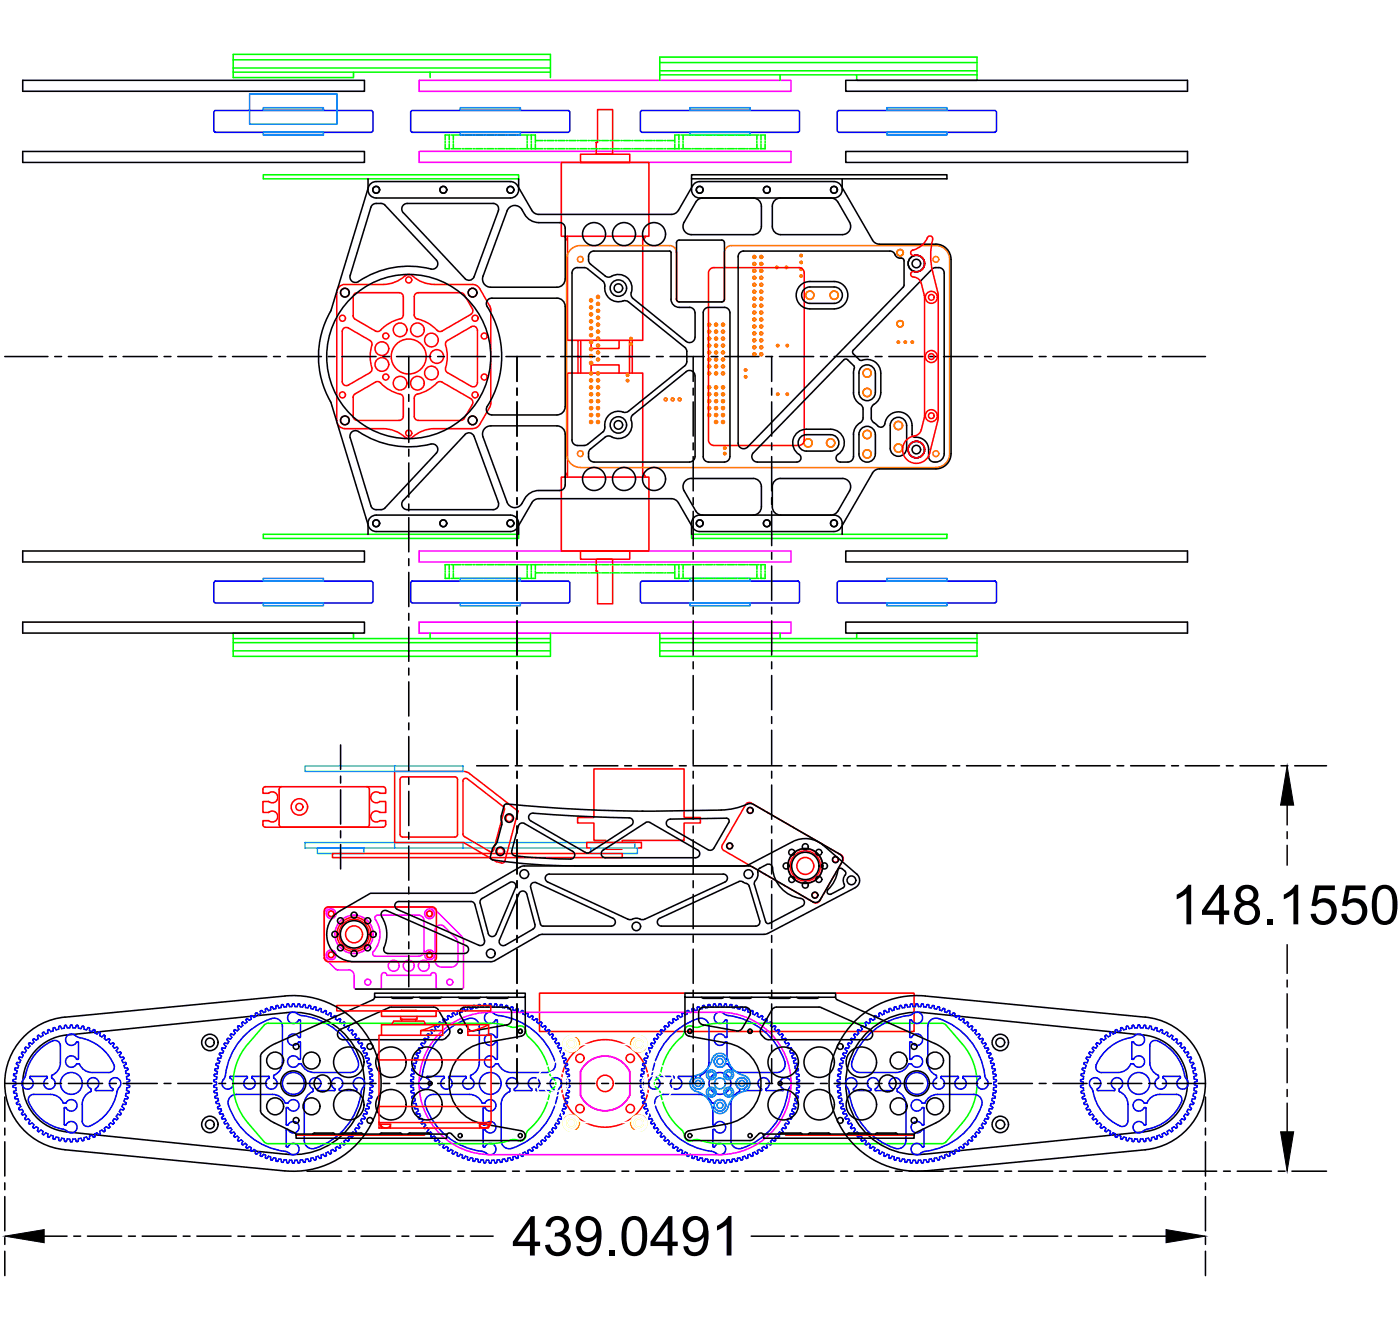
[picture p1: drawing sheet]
<svg xmlns="http://www.w3.org/2000/svg" width="228mm" height="216mm" viewBox="0 0 228 216" stroke-linecap="round" stroke-linejoin="round" font-family="sans-serif">
<defs><g id="words">
<g font-size="9">
<text x="191" y="150.7">148.1550</text>
<text x="83.6" y="204.7">439.0491</text>
</g>
</g></defs>
<g fill="none" stroke="#f0f" stroke-width=".25">
<path d="M68.4 13.1h60.7v1.8h-60.7zM68.4 24.7h60.7v1.8h-60.7zM68.4 89.8h60.7v1.8h-60.7zM68.4 101.4h60.7v1.8h-60.7zM54 147.9a1.12 1.12 0 0 0-1.1 1.1v6.7l.2 .6 1.8 1.8 2 .1M54 147.9h16.1M56.9 158.2a.89 .89 0 0 1 .9 .9v2l.2 .2h4l.2-.2v-2.1a.45 .45 0 0 1 .5-.4 .45 .45 0 0 1 .4 .4l7.2 .1M61.6 149.2l-.3 .1-.1 .5a4.4 4.4 0 0 1-.4 5.5 .45 .45 0 0 0 .5 .6h7a.89 .89 0 0 0 .9-.9v-4.9a.89 .89 0 0 0-.9-.9h-6.7M70.1 147.9l.5 .1 .3 .2 4.4 4.4 .3 .8v7.7l-.2 .2h-4l-.2-.2v-2a.45 .45 0 0 0-.5-.5 .45 .45 0 0 0-.4 .4M72.1 157.7h1.5M72.5 151.1a.89 .89 0 0 0-1-.2 .89 .89 0 0 0-.5 .8v4.9a1.09 1.09 0 0 0 1.1 1.1M72.5 151.1l1.9 1.9 .3 .8"/>
<path d="M74.7 153.8v2.8a1.12 1.12 0 0 1-1.1 1.1M71.8 168.5a11.5 11.5 0 0 1 8.2-3.4h37.5a11.6 11.6 0 0 1 11.6 11.6 11.6 11.6 0 0 1-11.6 11.6h-37.5a11.6 11.6 0 0 1-10.7-7.2 11.6 11.6 0 0 1 2.5-12.6zM102.7 174.6a4.4 4.4 0 0 0-4.1-2.4 4.4 4.4 0 0 0-3.9 2.6v3.7a4.4 4.4 0 0 0 3.9 2.6 4.4 4.4 0 0 0 4.1-2.4M102.7 174.6v4.1"/>
<circle cx="54" cy="149" r=".49"/>
<circle cx="54" cy="155.7" r=".49"/>
<circle cx="54" cy="149" r=".8"/>
<circle cx="54" cy="155.7" r=".8"/>
<circle cx="57.8" cy="152.4" r="3.1"/>
<circle cx="64.2" cy="157.5" r=".89"/>
<circle cx="66.7" cy="157.5" r=".89"/>
<circle cx="69.1" cy="157.5" r=".89"/>
<circle cx="70.1" cy="149" r=".49"/>
<circle cx="70.1" cy="155.7" r=".49"/>
<circle cx="70.1" cy="149" r=".8"/>
<circle cx="70.1" cy="155.7" r=".8"/>
<circle cx="60" cy="160.2" r=".49"/>
<circle cx="73.4" cy="160.2" r=".49"/>
</g>
<g fill="none" stroke="#f00" stroke-width=".25">
<path d="M97.5 17.9h2.5v7.2h-2.7v-1.9h.2zM91.6 26.5h14.3v12h-14.3zM92.1 38.5l.5 .7M92.6 38.5v17h12.3v-17M94.7 25.1h8.1v1.4h-8.1zM105.4 38.5l-.5 .7M57.6 48.4a.67 .67 0 0 1 .7-.7h6.8a.67 .67 0 0 1 .7 .7v3l-.2 .5a7.7 7.7 0 0 0-3.8 2.1h-.5l-3.3-1.9-.2-.2-.2-.4M57.6 48.4v3.1M77.1 50.3a.67 .67 0 0 1-.3 1M77.1 50.4l-1.3-2.3-.4-.3-7.1-.1a.65 .65 0 0 0-.7 .7v3l.2 .5a7.9 7.9 0 0 1 3.7 2.1h.6l4.7-2.7M77.9 53.9a.66 .66 0 0 0-1-.6l-3.9 2.2-.3 .5a7.8 7.8 0 0 1 0 4.3l.3 .5 3.9 2.2a.67 .67 0 0 0 1-.6v-8.5M80.1 50.6l-.2-.7-1.6-2.8a1.3 1.3 0 0 0-1.2-.7h-6.2a5.9 5.9 0 0 1-3.9-1.6 1.24 1.24 0 0 0-1.4 .5l-1.5 .8-1.1 .3h-6.7a1.32 1.32 0 0 0-1.4 1.3v20.9a1.32 1.32 0 0 0 1.4 1.3"/>
<path d="M80.1 50.6v15.1l-.2 .7M94.3 55.5v2.7h.5v-2.7M96.5 55.5v1.3h4.5v-1.3M102.7 55.5v2.7h.5v-2.7M115.9 43.9l.6-.3h13.8a.89 .89 0 0 1 .9 .9v27.2a.91 .91 0 0 1-.9 1l-13.8-.1a.89 .89 0 0 1-.9-.8v-27.3zM148.7 40.9a4.1 4.1 0 0 0 2.8-2.3 .46 .46 0 0 1 .5 0 .46 .46 0 0 1 .2 .4l-.3 1.5v1.5a22.2 22.2 0 0 0 1.1 5.8l.1 20.4-1.4 5.7a2.25 2.25 0 0 1-3.9 .9 2.25 2.25 0 0 1 1.4-3.7 1.36 1.36 0 0 0 1.1-1l.6-2.3v-19.3l-.6-2.3a1.49 1.49 0 0 0-1.4-1.1 .44 .44 0 0 1-.3-.5 .44 .44 0 0 1 .6-.3 1.39 1.39 0 0 0 1.7-1.5 1.39 1.39 0 0 0-2-1.1 .45 .45 0 0 1-.2-.8zM149 40.8h-.1M56.3 69.9h6.2a5.9 5.9 0 0 1 3.9 1.6 1.24 1.24 0 0 0 1.3-.6l1.5-.7 1.1-.3h6.8M56.8 62.8l3.6-2 .3-.5a7.8 7.8 0 0 1 0-4.3l-.3-.5-3.6-2a.67 .67 0 0 0-1 .6v8.1a.67 .67 0 0 0 1 .6M57.6 64.8v3.1M61.3 62.3h.5l.7 .6a6.3 6.3 0 0 0 2.8 1.4M61.3 62.3l-3.3 1.9-.4 .6"/>
<path d="M65.3 64.3l.3 .1 .2 .5v3a.67 .67 0 0 1-.7 .7h-6.8a.67 .67 0 0 1-.7-.7M68.1 64.3l-.3 .1-.2 .5v3a.65 .65 0 0 0 .7 .7l7.1-.1 .4-.3 1.3-2.3M72.1 62.3l4.7 2.7M72.1 62.3h-.6l-.7 .6a6.3 6.3 0 0 1-2.7 1.4M76.8 65a.67 .67 0 0 1 .3 .9M79.9 66.4l-1.6 2.8a1.34 1.34 0 0 1-1.2 .7M91.6 77.8h14.3v12h-14.3zM92.6 77.8v-17h12.3v17M92.6 77.1l-.5 .7M94.3 60.8v-2.6h.5v2.6M96.5 60.8v-1.3h4.5v1.3M102.7 60.8v-2.6h.5v2.6"/>
<path d="M104.9 77.1l.5 .7M94.7 89.8h8.1v1.4h-8.1zM97.3 91.2h2.7v7.3h-2.5v-5.4h-.2zM42.9 128.7l.2-.4h.2h19.4l.2 .4v.7l-.9-.1a.9 .9 0 0 0-1.3 .1 .9 .9 0 0 0 0 1.2 .9 .9 0 0 0 1.3 .1h.9v1.8h-.9a.89 .89 0 0 0-1.3 0 .89 .89 0 0 0 0 1.3 .89 .89 0 0 0 1.3 0h.9v.6l-.2 .4-19.4 .1-.4-.2v-.3M42.9 128.7v.7h.9a.89 .89 0 0 1 1.3 0 .89 .89 0 0 1 0 1.3 .89 .89 0 0 1-1.3 0h-.9v1.8h.9a.89 .89 0 0 1 1.3 0 .89 .89 0 0 1 0 1.3 .89 .89 0 0 1-1.3 0h-.9v.6M45.5 134.4l.1 .3 .4 .2M45.6 128.7v5.7M46 128.3l-.4 .2-.1 .2M54.2 139.2h47.3v.6h-47.3zM59.8 128.3l.4 .2 .1 .2v5.7l-.3 .4-.2 .1M65.7 126.7h8.5M74.2 126.7l.4 .2 .1 .2v9l-.1 .2-.4 .2h-8.5l-.4-.2v-9.2v-.2l.4-.2"/>
<path d="M75.5 125.8l.6 .1 .5 .3 7.9 6.1-2.1 8.1-.4 .3-1-.2M75.5 125.8h-11.1v11.6h11.4M75.8 137.5l5.2 3M76.3 127l-.4-.1a.43 .43 0 0 0-.4 .5l.1 8.8 .2 .2 4.1 2.4M76.3 127l5.8 4.5 .2 .5M82.3 132l-1.8 6.6a.45 .45 0 0 1-.6 .2M95.7 137.4h9v.9h-9zM98.9 137.4v-.4h-2v-2.8h-2.7v-.9h2.7v-7.9h14.7v7.9h2.7v.9h-2.7v2.8h-10.1v.4M98.9 138.3l.1 .2h2.4l.1-.2M117.9 137.8a.67 .67 0 0 0 .2 .9M121.7 131.2a.66 .66 0 0 1 .9-.2l14.7 8.4a.67 .67 0 0 1 .2 .9l-3.8 6.6a.69 .69 0 0 1-.9 .3l-14.7-8.5M121.7 131.2l-3.8 6.6"/>
<path d="M52.9 156.4h.1M53.6 147.9a.67 .67 0 0 0-.7 .7v7.6a.67 .67 0 0 0 .7 .6M53.6 147.9h16.9M70.5 147.9a.67 .67 0 0 1 .7 .7v7.6a.67 .67 0 0 1-.7 .6h-16.9M137.6 140.1h.1M54.9 164h25.2v.9h-25.2zM61.8 172.8h18.3M62.2 164.9h9v.8h-9zM63.9 167.1l.3-.6h5l.3 .6M65.4 165.7v.5h2.6v-.5M65.4 164.9l.1-.1 2.5 .1M65.6 166.2v.3"/>
<path d="M67.8 166.2v.3M68.6 168.1h3.6M71.2 167.1l-2.6 1v.7M72.2 167.1v1.7h-10.4v15.2h17.9l.4-.9h-18.3l.5 .9M76.3 168.2l1.8-.4 1.6-.7v1.7M76.3 167.1v1.7h3.8v14.3M79.7 167.1h-17.5v1.7M88 162h61.2v6.2h-61.2zM94.7 174.7a4.5 4.5 0 0 1 4-2.5 4.5 4.5 0 0 1 4 2.5M94.7 174.7v3.9a4.5 4.5 0 0 0 4 2.5 4.5 4.5 0 0 0 4-2.5l.1-3.9M48.3 185.1h21M61.8 180.4h18.3"/>
<path d="M62 183.3h1.7v.7M62.2 183.3v.2a.9 .9 0 0 0 1.5 0v-.2M78.3 183.3v.7M78.3 183.3v.2a.9 .9 0 0 0 1.4 0l.1-.2M78.3 183.3h1.7M128.2 185.1h21"/>
<circle cx="55.9" cy="51.9" r=".49"/>
<circle cx="56.3" cy="47.7" r=".71"/>
<circle cx="62.3" cy="56.9" r="1.12"/>
<circle cx="62.3" cy="59.4" r="1.12"/>
<circle cx="62.9" cy="54.8" r=".49"/>
<circle cx="65.3" cy="53.8" r="1.12"/>
<circle cx="66.7" cy="58.1" r="2.85"/>
<circle cx="66.7" cy="45.6" r=".49"/>
<circle cx="68.1" cy="53.8" r="1.12"/>
<circle cx="70.4" cy="55.4" r="1.12"/>
<circle cx="71.3" cy="58.1" r="1.12"/>
<circle cx="77.1" cy="47.7" r=".71"/>
<circle cx="77.5" cy="51.9" r=".49"/>
<circle cx="79" cy="54.8" r=".49"/>
<circle cx="152" cy="58.1" r=".98"/>
<circle cx="152" cy="48.5" r=".98"/>
<circle cx="152" cy="48.5" r=".47"/>
<circle cx="152" cy="58.1" r=".47"/>
<circle cx="55.9" cy="64.4" r=".49"/>
<circle cx="56.3" cy="68.5" r=".71"/>
<circle cx="62.9" cy="61.5" r=".49"/>
<circle cx="65.3" cy="62.5" r="1.12"/>
<circle cx="66.7" cy="70.6" r=".49"/>
<circle cx="68.1" cy="62.5" r="1.12"/>
<circle cx="70.4" cy="60.8" r="1.12"/>
<circle cx="77.1" cy="68.5" r=".71"/>
<circle cx="77.5" cy="64.4" r=".49"/>
<circle cx="79" cy="61.5" r=".49"/>
<circle cx="149.5" cy="73.3" r="1.36"/>
<circle cx="152" cy="67.8" r=".98"/>
<circle cx="152" cy="67.8" r=".47"/>
<circle cx="48.8" cy="131.6" r="1.34"/>
<circle cx="48.8" cy="131.6" r=".58"/>
<circle cx="81.6" cy="138.8" r=".56"/>
<circle cx="83.1" cy="133.4" r=".56"/>
<circle cx="119.1" cy="137.9" r=".45"/>
<circle cx="122.4" cy="132.1" r=".45"/>
<circle cx="54" cy="155.7" r=".45"/>
<circle cx="54" cy="149" r=".45"/>
<circle cx="57.8" cy="152.4" r="2.79"/>
<circle cx="57.8" cy="152.4" r="2.45"/>
<circle cx="57.8" cy="152.4" r="1.38"/>
<circle cx="70.1" cy="155.7" r=".45"/>
<circle cx="70.1" cy="149" r=".45"/>
<circle cx="131.4" cy="141.2" r="2.79"/>
<circle cx="131.4" cy="141.2" r="1.38"/>
<circle cx="131.4" cy="141.2" r="2.45"/>
<circle cx="133" cy="146" r=".45"/>
<circle cx="136.3" cy="140.2" r=".45"/>
<circle cx="94.6" cy="172.6" r=".68"/>
<circle cx="98.7" cy="176.7" r="7.1"/>
<circle cx="98.7" cy="176.7" r="1.34"/>
<circle cx="102.8" cy="172.6" r=".68"/>
<circle cx="94.6" cy="180.8" r=".68"/>
<circle cx="102.8" cy="180.8" r=".68"/>
</g>
<g fill="none" stroke="#00f" stroke-width=".25">
<path d="M35.1 18h25.5l.3 .2v3.2l-.3 .2h-25.5l-.2-.2v-3.2zM67.2 18h25.6l.2 .2v3.2l-.2 .2h-25.6l-.2-.2v-3.2zM104.7 18h25.5l.3 .2v3.2l-.3 .2h-25.5l-.2-.2v-3.2zM136.6 18.2l.2-.2h25.6l.2 .2v3.2l-.2 .2h-25.6l-.2-.2zM35.1 94.8h25.5l.3 .2v3.1l-.3 .2h-25.5l-.2-.2v-3.1zM67.2 94.8h25.6l.2 .2v3.1l-.2 .2h-25.6l-.2-.2v-3.1zM104.7 94.8h25.5l.3 .2v3.1l-.3 .2h-25.5l-.2-.2v-3.1zM136.6 95l.2-.2h25.6l.2 .2v3.1l-.2 .2h-25.6l-.2-.2zM2.2 177l-.1 .3 .5 .1M2.2 176.3l.4 .2v.4l-.4 .1M2.2 175.3l.4 .3M2.3 175.1l-.1 .2"/>
<path d="M2.4 179.1l.5 .1 .1 .4M2.4 174.2v.2l.4 .3M2.5 174.2h-.1M2.6 177.4v.4M2.6 176l-.5 .1 .1 .2M2.6 175.5v.5M2.6 177.8l-.4 .2 .1 .2 .4 .1 .1 .4-.4 .2v.2M2.7 173.3v.2l.3 .3-.1 .3-.4 .1M2.8 174.6l-.1 .4-.4 .1M3 179.6l-.3 .3v.1l.5 .1 .2 .3M3.1 172.7l.3 .2-.2 .4h-.5M3.5 171.8l.3 .3-.2 .4-.4-.1-.1 .2"/>
<path d="M3.7 171.5l-.2 .3M4.1 170.9l.2 .4-.2 .4-.4-.1M4.7 170.2l.2 .4M4.9 170.6l-.3 .3-.4-.1-.1 .1M6.9 168.5l.1 .4-.3 .2-.3-.3-.2 .1-.1 .1 .1 .4-.3 .2-.4-.2-.1 .1 .1 .5-.3 .2-.4-.2-.1 .2M7.7 175.8l-.1-.3h-2.7v.3M8.4 175.4a2.27 2.27 0 0 0 1.5-2.1v-2.8a.9 .9 0 0 0-1.3-.8 7.7 7.7 0 0 0-4.5 5.9l-.1 .2a.96 .96 0 0 0-.2 1.5 .96 .96 0 0 0 1.5-.1 .96 .96 0 0 0-.4-1.5M8.4 175.7a.96 .96 0 0 1 .4 1.5 .96 .96 0 0 1-1.5 0 .96 .96 0 0 1 .4-1.5M8.4 175.4v.4M9.6 167.8l-.4 .1-.4-.3h-.1v.5l-.4 .1-.4-.3-.1 .1v.4l-.3 .2-.4-.3-.2 .2M10.5 167.7h-.4l-.3-.4-.2 .1v.4M11.8 167.2h-.3l-.1 .4h-.4l-.2-.4h-.2l-.1 .5"/>
<path d="M11.8 167.2l.1 .4M12.3 168.9a.95 .95 0 0 0-1.4 .2 .95 .95 0 0 0 .3 1.3 .95 .95 0 0 0 1.4-.5h.1M12.3 168.9a2.52 2.52 0 0 0 1.5 .5 7.4 7.4 0 0 1 4.9 4.5 .89 .89 0 0 1-.9 1M12.6 173.5h.3M12.7 169.9l.1 .1v2.7h-.1M12.7 172.7h-.1a.96 .96 0 0 0-1.5-.4 .96 .96 0 0 0 0 1.6 .96 .96 0 0 0 1.5-.4M12.7 167.3l-.2-.1-.2 .4h-.4M12.8 167.3v.4M12.9 173.5a2.27 2.27 0 0 0 2.1 1.4M13.7 167.4l-.3-.1-.2 .4h-.4M13.7 167.4v.4M13.7 167.8l.4 .1 .3-.3h.2v.5l.4 .1 .2-.3h.2l.1 .1v.4l.3 .2 .3-.3"/>
<path d="M15 174.9h2.8M15.6 177.6a.97 .97 0 0 0 .4-1.5 .97 .97 0 0 0-1.6 0 .97 .97 0 0 0 .4 1.5v.4a2.27 2.27 0 0 0-1.4 2.1v2.7a.88 .88 0 0 0 1.3 .8M15.6 177.6v.2M16.1 168.3l.3 .1-.1 .5 .3 .2 .4-.3 .1 .1-.1 .5M17 169.4l.4 .2M17.7 169.4l.2 .1-.2 .5 .3 .2 .4-.2 .2 .2M17.7 169.4l-.3 .2M18.4 170.6l.3 .3 .4-.1 .1 .1M18.4 177.6a.97 .97 0 0 1-.4-1.4 .97 .97 0 0 1 1.5-.2 .97 .97 0 0 1-.2 1.5 9 9 0 0 1-2.5 4.8l-1.4 .9-.7 .4M18.4 177.7l-.1 .1h-2.6l-.1-.1M18.4 177.6v.2M18.6 170.2l-.2 .4"/>
<path d="M19.2 170.9l-.2 .4 .2 .4 .4-.1M19.6 171.5l.1 .1M19.7 171.6v.2l-.2 .3 .2 .4 .4-.1 .1 .1M20.2 172.7l-.3 .2 .2 .4h.4M20.2 172.5v.1M20.2 179.6l.4 .3-.1 .2M20.5 173.2v.1M20.5 174.6l.1 .4 .4 .1M20.5 173.3l.1 .2-.4 .3 .2 .3 .4 .1M20.7 174.2l.2 .2-.4 .3M21 175.1l.1 .2M21.1 175.3l-.5 .2 .1 .5 .4 .1v.2"/>
<path d="M21.1 177.2l-.4 .2-.1 .4 .5 .2-.1 .3h-.4l-.1 .4 .4 .2-.1 .2-.4 .1-.2 .4M21.1 177.1v.1M21.2 176.3l-.5 .2v.4l.5 .2M34.9 176.2v.2M34.9 177v.2l.4 .2M34.9 176.4l.4 .1v.4l-.4 .1M35 176.1l-.1 .1M35 175.2l-.1 .2 .5 .2-.1 .4M35.1 174.5l.4 .2-.1 .4-.4 .1M35.3 173.5v.2l.3 .2v.3l-.5 .1v.2M35.3 176l-.3 .1M35.3 177.4l.1 .3-.5 .3 .1 .1 .4 .1"/>
<path d="M35.4 180h.4M35.4 178.2l.1 .4M35.5 178.6l-.4 .3v.1l.5 .1v.4M35.6 179.5l-.3 .2 .1 .2M35.8 179.9l.1 .4-.4 .2M36 172.6h-.4l-.1 .2 .4 .2-.1 .4-.5 .1M36.2 171l.3 .4-.2 .3h-.4l-.1 .2 .3 .3-.1 .4M36.6 170.1v.2l.3 .3-.2 .3h-.4l-.1 .1M37.3 169.9l-.2 .3-.5-.1M37.6 168.7v.1M37.6 168.8l.2 .4-.2 .3-.4-.2-.1 .2 .2 .4M38.2 168.1l.2 .4-.3 .3-.4-.2-.1 .1"/>
<path d="M38.4 167.9l-.2 .2M39 167.8l-.3 .3-.3-.2M40 166.9l-.4-.2-.2 .1 .2 .4-.3 .3-.3-.2h-.2v.2l.2 .3M40.2 166.2l.1 .5-.3 .2M40.3 166.1l-.1 .1M40.4 175.8l-.1-.3h-2.7l-.1 .3M40.9 165.8l.1 .4-.3 .2-.4-.3M41.1 175.7a.96 .96 0 0 1 .4 1.5 .96 .96 0 0 1-1.5 0 .96 .96 0 0 1 .4-1.5M42.6 164.8l-.1 .1v.4l-.3 .2-.4-.3-.1 .1 .1 .4-.4 .2-.3-.3-.2 .2M43.3 164.6v.4l-.3 .1-.4-.3M43.9 175.8l-.1-.3h-2.6l-.1 .3M44.2 164.2v.5l-.4 .1-.3-.4-.2 .2"/>
<path d="M44.3 164.2h-.1M44.7 175.7a.96 .96 0 0 1 .4 1.5 .96 .96 0 0 1-1.6 0 .96 .96 0 0 1 .4-1.5M44.7 175.4v.4M45.1 164l-.1 .5-.3 .1-.4-.4M46.1 173.3a2.44 2.44 0 0 1-1.4 2.1M46.1 173.3v-5.9a1.34 1.34 0 0 0-1.8-1.3 11.2 11.2 0 0 0-7.6 9.5l-.1 .2a.97 .97 0 0 0-.1 1.5 .97 .97 0 0 0 1.4-.1 .97 .97 0 0 0-.4-1.5M46.1 163.8h-.2v.5l-.4 .1-.2-.4h-.2M46.5 179.8a2.23 2.23 0 0 0-2-1.3h-6a1.33 1.33 0 0 0-1.2 1.7 11.3 11.3 0 0 0 9.5 7.6l.2 .1a.96 .96 0 0 0 1.4 .3 .96 .96 0 0 0 .2-1.4 .96 .96 0 0 0-1.4-.1l-.3 .3h-.2v-2.7l.2-.1a.97 .97 0 0 0 1.5 .4 .97 .97 0 0 0 0-1.6 .97 .97 0 0 0-1.5 .5l-.2-.1v-2.7l.2-.1a.97 .97 0 0 0 1.5 .4 .97 .97 0 0 0 0-1.5 .97 .97 0 0 0-1.5 .4l-.4-.1M46.8 163.8l-.1 .4h-.3l-.3-.4M46.9 163.7l-.1 .1M46.9 163.7h.2l.1 .4h.4l.1-.3M48 163.8h-.3"/>
<path d="M48.8 173.5h.3M48.8 163.7l.1 .1M48.8 163.7h-.2l-.1 .5-.4-.1-.1-.3M48.9 163.8l.1 .4h.4l.2-.4M49.1 173.5h.1a2.27 2.27 0 0 0 2 1.4M49.2 165.6l-.5-.2a.97 .97 0 0 0-1.5-.1 .97 .97 0 0 0 .2 1.5 .97 .97 0 0 0 1.4-.5l.2 .1v2.7l-.2 .1a.96 .96 0 0 0-1.5-.4 .96 .96 0 0 0 0 1.5 .96 .96 0 0 0 1.5-.4l.2 .1v2.7h-.2a.96 .96 0 0 0-1.5-.4 .96 .96 0 0 0 0 1.6 .96 .96 0 0 0 1.5-.4M49.2 165.6a11 11 0 0 1 9.3 7.8 1.34 1.34 0 0 1-1.3 1.5M49.6 163.8l.2 .1 .1 .4 .3 .1 .2-.4M50.4 164h.3v.5l.4 .1 .3-.4M51.3 174.9h5.9M51.4 164.2h.1M51.5 164.2l.1 .5 .3 .1 .2-.3h.2l.1 .1v.4l.3 .1 .4-.3"/>
<path d="M51.8 177.7l.1 .1h2.7v-.2a.97 .97 0 0 1-.4-1.5 .97 .97 0 0 1 1.6 0 .97 .97 0 0 1-.4 1.5v.2h2.7l.1-.2a.97 .97 0 0 1-.4-1.4 .97 .97 0 0 1 1.5-.2 .97 .97 0 0 1-.2 1.5l-.1 .3a11.1 11.1 0 0 1-7.9 9.5 1.34 1.34 0 0 1-1.5-1.3M51.8 177.6a.97 .97 0 0 0 .4-1.5 .97 .97 0 0 0-1.5 0 .97 .97 0 0 0 .4 1.5v.4a2.27 2.27 0 0 0-1.5 2.1v5.9M51.8 177.6v.2M53.1 164.8l.1 .1v.4l.3 .2 .4-.3 .2 .1-.1 .4 .3 .2 .4-.3 .1 .2M54.8 165.8l-.1 .4M55.3 166.1l-.3 .3-.3-.2M55.4 166.1h-.1M55.4 166.1l.2 .2M55.6 166.3l-.2 .4 .3 .2 .3-.2h.2l.1 .2-.2 .3 .3 .3 .4-.2 .1 .1-.1 .4M56.8 167.8l.2 .3 .4-.2M57.4 167.9l.2 .2-.3 .4 .3 .3 .4-.2 .1 .1-.2 .5 .2 .3 .4-.2 .1 .1 .1 .2-.3 .3M58.4 169.9l.2 .3"/>
<path d="M59.1 170.1l-.5 .1M59.1 170.1v.2M59.1 170.3l-.3 .3 .2 .3h.4M59.4 170.9l.2 .2-.4 .3 .2 .3h.4l.1 .2-.3 .3 .1 .4M59.7 172.6h.5v.2l-.3 .2 .1 .4 .4 .1M60 179.9l-.1 .4 .3 .2M60 180h.4M60.1 179.5l.4 .2-.1 .2M60.3 178.6l.3 .2 .1 .1-.1 .2h-.4l-.1 .4M60.3 178.2v.4M60.5 173.5l-.1 .2-.3 .2 .1 .4h.4l.1 .2M60.7 174.5l-.4 .2v.4l.4 .1"/>
<path d="M60.7 175.2l.1 .2-.4 .2v.4l.4 .1M60.8 176.1v.1M60.8 177.2l-.4 .2v.3l.4 .2-.1 .2-.4 .1M60.8 176.2v.2l-.4 .1v.4l.4 .1v.2M67 177.1v.1l.5 .2v.3l-.4 .2v.2l.5 .1M67 176.2v.1M67 176.3l.4 .2M67.1 176.1l-.1 .1M67.2 175.2l-.1 .2 .4 .2v.4l-.4 .1M67.2 174.5l.4 .2-.1 .4-.3 .1M67.2 174.3v.2M67.2 179l.5 .1 .1 .4"/>
<path d="M67.4 173.5v.2l.4 .2-.1 .3-.5 .2M67.4 176.9l-.4 .2M67.4 176.5v.4M67.5 173.4l-.1 .1M67.5 180h.4M67.5 178.2l.1 .4M67.6 178.6l-.4 .2v.2M67.6 172.6v.2M67.7 172.8l.3 .2-.1 .4h-.4M67.8 179.5l-.4 .2 .1 .2M67.9 179.9l.1 .4-.3 .2M68.1 172.6h-.4"/>
<path d="M68.3 171.2l.3 .2-.1 .3h-.5l-.1 .1v.2l.4 .2-.2 .4M68.3 170.9v.2M68.8 170.1l-.1 .2 .3 .3-.2 .3h-.5M68.9 170.1h-.1M68.9 175.3a11 11 0 0 1 7.8-9.3 1.35 1.35 0 0 1 1.5 1.4v5.9a2.42 2.42 0 0 1-1.4 2.1M68.9 175.3l-.2 .5a.96 .96 0 0 0-.1 1.5 .96 .96 0 0 0 1.5-.1 .96 .96 0 0 0-.5-1.5M69.5 169.9l-.2 .3-.4-.1M69.7 175.5l-.1 .3M69.7 175.5h2.7l.1 .3M70.3 168.8l-.5-.2-.1 .2 .3 .4-.3 .3-.4-.2-.1 .1v.2l.3 .3M70.5 167.9l-.2 .1 .2 .5-.2 .3M71.1 167.8l-.3 .3-.3-.2"/>
<path d="M71.1 167.3l-.2 .1 .2 .4M71.6 166.9l.1 .3-.2 .3-.4-.2M71.7 166.7l-.1 .2M72.3 166.2l.1 .5-.3 .2-.4-.2M72.4 166.1l-.1 .1M73 165.8l.1 .4-.3 .2-.4-.3M73.2 165.6l-.2 .2M73.2 175.7a.96 .96 0 0 1 .4 1.5 .96 .96 0 0 1-1.5 0 .96 .96 0 0 1 .4-1.5M74.8 164.8l-.2 .1 .1 .4-.4 .2-.2-.3h-.2l-.1 .1 .1 .4-.3 .2-.4-.3M74.8 164.8h.1M75.5 164.5v.5l-.4 .1-.2-.3M76 175.5l.1 .3"/>
<path d="M76 175.5h-2.7l-.1 .3M76.3 164.2v.5l-.4 .1-.2-.4-.2 .1M76.5 164.2h-.2M76.8 175.7a.96 .96 0 0 1 .4 1.5 .96 .96 0 0 1-1.5 0 .96 .96 0 0 1 .4-1.5M76.8 175.4v.4M78.2 163.8l-.2 .1v.4l-.4 .1-.2-.4h-.1l-.1 .1-.1 .4-.3 .1-.3-.4M78.9 163.8v.4h-.4l-.3-.4M79 163.7l.2 .1M79 163.7l-.1 .1M79.8 163.8l-.1 .3h-.3l-.2-.3M80.1 163.8h-.3M80.8 166.4a.94 .94 0 0 1-1.3 .4 .94 .94 0 0 1-.3-1.4 .94 .94 0 0 1 1.4-.1 2.81 2.81 0 0 0 1.9 .5 11 11 0 0 1 8.1 7.6 1.34 1.34 0 0 1-1.3 1.5"/>
<path d="M80.8 172.7a.94 .94 0 0 0-1.4-.3 .94 .94 0 0 0 0 1.4 .94 .94 0 0 0 1.4-.3M80.8 169.1a.94 .94 0 0 0-1.4-.3 .94 .94 0 0 0 0 1.5 .94 .94 0 0 0 1.4-.4M80.8 169.9l.3 .1 .1 2.7h-.4M80.8 166.4h.3l.1 2.7h-.4M80.9 173.5h-.1M80.9 173.5h.3M81 163.7v.1M81 163.7h-.2l-.2 .5-.4-.1-.1-.3M81 163.8l.1 .4M81.1 164.2h.4M81.2 173.5h.1M81.3 173.5a2.23 2.23 0 0 0 2.1 1.4"/>
<path d="M81.7 163.8h.2l.1 .5 .3 .1 .3-.4M81.7 163.8l-.2 .4M82.6 163.9l.2 .1v.5l.4 .1 .3-.4M83.1 177.5l.1 .5a2.29 2.29 0 0 0-1.4 2.1v5.9M83.2 177.5a.94 .94 0 0 1-.3-1.4 .94 .94 0 0 1 1.5 0 .94 .94 0 0 1-.5 1.5l.1 .2M83.4 174.9h5.9M83.5 164.2h.1M83.6 164.2l.1 .5M83.7 164.7l.3 .1 .3-.3h.1l.2 .1-.1 .4 .3 .1 .3-.3M84 177.8h2.7l.1-.2a.97 .97 0 0 1-.4-1.5 .97 .97 0 0 1 1.5 0 .97 .97 0 0 1-.4 1.5l.1 .2h2.7M85.2 164.8h-.1M85.2 164.8l.2 .1-.1 .4"/>
<path d="M85.3 165.3l.4 .2 .2-.3h.2l.1 .1-.1 .4 .3 .2M87 165.8l-.2-.2-.4 .3M87 165.8l-.2 .4 .3 .2M87.6 166.7l.3 .2 .3-.2h.1l.1 .2-.2 .3 .3 .3 .4-.2 .2 .1-.2 .4M87.6 166.1l.1 .2-.1 .4M87.6 166.1l-.4 .3M88.9 167.8l.2 .3 .4-.2M89.5 168.5l.2 .3 .4-.2 .1 .1 .1 .1-.3 .4 .2 .3 .5-.2 .1 .2-.3 .4M89.5 167.9l.2 .2-.2 .4M90.2 177.8l.1-.2a.97 .97 0 0 1-.4-1.4 .97 .97 0 0 1 1.5-.2 .97 .97 0 0 1-.2 1.5l-.1 .3a11.2 11.2 0 0 1-7.9 9.5 1.34 1.34 0 0 1-1.4-1.3M90.5 169.9l.2 .3 .5-.1M91.2 171l.3-.1 .2 .1v.2l-.3 .2 .1 .3"/>
<path d="M91.2 170.1l.1 .2-.3 .3 .1 .3M91.5 171.7h.5M91.8 172.6l.4-.1 .1 .2v.1l-.3 .2 .1 .4M92 171.7v.3l-.3 .2 .1 .4M92.1 179.9l-.1 .4 .3 .2M92.1 173.4l.5 .1M92.1 180h.4M92.2 173.9l.1 .3M92.2 179.5l.4 .2-.1 .2M92.3 179.1l-.1 .4M92.3 174.3h.4l.1 .2M92.4 174.7v.4l.4 .1"/>
<path d="M92.4 178.6l.4 .3-.1 .1-.4 .1M92.4 178.2v.4M92.6 173.5v.2l-.4 .2M92.8 174.5l-.4 .2M92.8 175.2l.1 .2-.4 .2v.4l.4 .1M92.9 176.1l.1 .1M92.9 177v.2l-.4 .2v.3l.4 .2v.2l-.5 .1M92.9 176.4l-.4 .1v.4l.4 .1M93 176.2l-.1 .2M104.5 177.1v.1l.5 .2v.3M104.5 176.2v.1M104.5 176.3l.4 .2v.4l-.4 .2"/>
<path d="M104.6 176.1l-.1 .1M104.6 175.2v.2l.4 .2M104.7 174.5l.4 .2-.1 .4-.4 .1M104.7 174.3v.2M104.7 179l.5 .1v.4M104.9 173.5v.2l.4 .2-.1 .3-.5 .2M105 177.7l-.5 .3 .1 .1 .4 .1M105 180h.4M105 175.6v.4l-.4 .1M105 178.2l.1 .4M105.1 178.6l-.4 .2v.2M105.1 172.6v.2l.4 .2-.1 .4-.5 .1"/>
<path d="M105.3 179.5l-.4 .2 .1 .2M105.4 179.9l.1 .4-.4 .2M105.5 171.7l-.1 .2 .3 .3M105.6 172.6h-.5M105.8 172.2l-.2 .4M106.2 170.3l.3 .3-.2 .3h-.4l-.1 .1v.1l.3 .3-.2 .3h-.4M106.3 170.1l-.1 .2M106.9 169.9l-.2 .3-.4-.1M107.2 169.5l-.4-.2-.1 .2 .2 .4M107.4 168.6l-.2 .2 .2 .4-.2 .3M108 167.9l-.3 .2 .3 .4-.3 .3-.3-.2M108.6 167.8l-.3 .3-.3-.2"/>
<path d="M109.8 166.2l.1 .5-.3 .2-.3-.2h-.2l-.1 .2 .2 .3-.3 .3-.3-.2-.2 .1 .2 .4M109.9 166.1l-.1 .1M110 175.8l-.1-.3h-2.7l-.1 .3M110.5 165.8l.1 .4-.3 .2-.4-.3M110.7 175.6l.1-.1 2.7 .1M110.7 175.7a.96 .96 0 0 1 .4 1.5 .96 .96 0 0 1-1.5 0 .96 .96 0 0 1 .4-1.5M110.7 175.6v.2M112.2 164.8l-.1 .1v.4l-.3 .2-.4-.3-.1 .1 .1 .4-.4 .2-.3-.3-.2 .2M112.2 164.8l.4 .3M113.5 175.6v.2M113.8 164.2v.5l-.4 .1-.2-.3h-.2l-.1 .1v.4l-.3 .1M114 164.2h-.2"/>
<path d="M114.1 178.5a2.47 2.47 0 0 1 2.1 1.4h.3a.96 .96 0 0 1 1.5-.4 .96 .96 0 0 1 0 1.5 .96 .96 0 0 1-1.4-.4l-.3 .1v2.7l.2 .1a.96 .96 0 0 1 1.5-.5 .96 .96 0 0 1 0 1.6 .96 .96 0 0 1-1.5-.4l-.2 .1v2.6l.3 .1a.97 .97 0 0 1 1.4-.4 .97 .97 0 0 1 .1 1.5 .97 .97 0 0 1-1.5-.2l-.2-.1a11.3 11.3 0 0 1-9.5-7.6M114.1 178.5h-5.9a1.34 1.34 0 0 0-1.3 1.7M114.3 175.4a2.29 2.29 0 0 0 1.4-2.1v-5.9a1.34 1.34 0 0 0-1.8-1.3 11.2 11.2 0 0 0-7.6 9.5l-.1 .2a.97 .97 0 0 0-.1 1.5 .97 .97 0 0 0 1.4-.1 .97 .97 0 0 0-.4-1.5M114.3 175.7a.96 .96 0 0 1 .4 1.5 .96 .96 0 0 1-1.6 0 .96 .96 0 0 1 .4-1.5M114.3 175.4v.4M115.7 163.8h-.2v.5l-.4 .1-.2-.4h-.1l-.2 .1v.4l-.3 .1-.3-.4M116.4 163.8l-.1 .4h-.3l-.3-.4M116.5 163.7h.2l.1 .4h.4l.1-.3M116.5 163.7l-.1 .1M117.6 163.8h-.3M118.4 173.5a.96 .96 0 0 1-1.5 .4 .96 .96 0 0 1 0-1.6 .96 .96 0 0 1 1.5 .4h.2v-2.7l-.2-.1a.96 .96 0 0 1-1.5 .4 .96 .96 0 0 1 0-1.5 .96 .96 0 0 1 1.5 .4l.2-.1v-2.7l-.2-.1a.97 .97 0 0 1-1.4 .5 .97 .97 0 0 1-.2-1.5 .97 .97 0 0 1 1.5 .1l.3 .1a11.1 11.1 0 0 1 9.5 7.9 1.34 1.34 0 0 1-1.3 1.5M118.4 173.5h.3"/>
<path d="M118.4 163.7l.1 .1M118.4 163.7l-.2 .1-.1 .4-.4-.1-.1-.3M118.5 163.8l.1 .4h.4l.2-.4M118.7 173.5h.1a2.27 2.27 0 0 0 2.1 1.4M119.2 163.8h.2l.1 .5 .3 .1 .2-.4h.2M120.2 164l.1 .5 .4 .1 .3-.4M120.9 174.9h5.9M121 164.2h.1M121.1 164.2l.1 .5 .3 .1 .3-.4 .2 .2M122 164.6v.4l.3 .1 .4-.3M122.7 164.8l.2 .1-.1 .4M122.8 165.3l.3 .2 .3-.3h.2l.1 .1-.1 .4 .3 .2 .3-.3"/>
<path d="M124.2 165.6l.2 .2M124.4 165.8l-.1 .4 .3 .2M125 166.7l.3 .2 .4-.2M125 166.1l-.4 .3M125.1 166.1l.1 .2-.1 .4M125.7 166.7l.2 .1-.2 .4 .3 .3 .4-.2 .2 .2M126.4 167.8l.2 .3 .4-.2M126.6 167.5l-.2 .3M127 167.9l.2 .2-.2 .4 .2 .3 .4-.2 .1 .1-.2 .5 .2 .3 .5-.2 .1 .2-.3 .4M127.7 177.8l.1-.2a.97 .97 0 0 1-.4-1.4 .97 .97 0 0 1 1.5-.2 .97 .97 0 0 1-.2 1.5l-.1 .3a11.2 11.2 0 0 1-7.9 9.5 1.34 1.34 0 0 1-1.4-1.3M127.7 177.8h-2.6l-.1-.2a.97 .97 0 0 0 .4-1.5 .97 .97 0 0 0-1.6 0 .97 .97 0 0 0 .4 1.5v.2h-2.7l-.1-.2a.97 .97 0 0 0 .4-1.5 .97 .97 0 0 0-1.5 0 .97 .97 0 0 0 .4 1.5v.4a2.27 2.27 0 0 0-1.4 2.1M128 169.9l.2 .3 .5-.1"/>
<path d="M128.7 170.1v.2l-.2 .3 .1 .4 .4-.1 .1 .1v.2l-.3 .2 .2 .3h.4l.1 .2-.3 .3 .1 .4M129.3 172.6l.4-.1 .1 .2v.1l-.3 .2 .1 .4M129.6 179.9l-.1 .4 .3 .2M129.6 180h.4M129.6 173.4l.5 .1M129.7 173.9l.1 .4h.4l.1 .2M129.7 179.5l.4 .2-.1 .2M129.9 174.7v.4l.4 .1M129.9 178.6l.3 .2M129.9 178.2v.4M130.1 173.5v.2l-.4 .2M130.2 178.8v.2l-.4 .1-.1 .4"/>
<path d="M130.2 174.6l-.3 .1M130.3 174.5l-.1 .1M130.3 175.2l.1 .2-.4 .2v.4l.4 .1M130.3 178.2h-.4M130.4 176.1l.1 .1M130.5 176.2l-.1 .2-.4 .1v.4l.5 .2-.1 .1-.4 .2v.3l.4 .2-.1 .3M136.6 176.2v.1l.5 .2v.4l-.5 .1v.2l.5 .2M136.7 176.1l-.1 .1M136.8 175.2l-.1 .2 .4 .2v.4M136.8 174.5l.4 .2v.4M136.8 178.9l.1 .2h.4l.1 .4M137 173.5v.2l.4 .2-.1 .4h-.5v.2"/>
<path d="M137.1 176l-.4 .1M137.1 177.4v.3l-.4 .2v.2l.5 .1M137.1 180h.4M137.2 175.1l-.4 .1M137.2 178.2v.4M137.2 178.6l-.4 .3M137.4 179.5l-.4 .2 .1 .2M137.5 179.9l.1 .4-.3 .2M137.5 171.9l.4 .3-.1 .4M137.8 172.6h-.5l-.1 .2 .4 .2-.1 .4-.5 .1M137.9 171l.3 .4M138.2 171.4l-.1 .3h-.5l-.1 .2"/>
<path d="M138.4 170.1l.5 .1M138.4 170.1l-.1 .2 .3 .3-.2 .4-.3-.1-.2 .1M139.1 169.9l-.2 .3M139.3 168.7v.1M139.3 168.8l.3 .4M139.6 169.2l-.2 .3-.5-.1-.1 .1 .3 .4M140.1 167.9l-.2 .2 .2 .4-.2 .3-.4-.2-.2 .1M140.3 174.9h5.9M140.7 167.8l-.2 .3-.4-.2M141.1 167.5l-.5-.2-.1 .1 .2 .4M141.2 166.8l.2 .4-.3 .3M141.9 166.2l.1 .5-.3 .2-.3-.2-.2 .1"/>
<path d="M142 166.1l-.1 .1M142 177.8h-2.7l-.1-.2a.97 .97 0 0 0 .5-1.4 .97 .97 0 0 0-1.5-.2 .97 .97 0 0 0 .2 1.5l.1 .3a11.2 11.2 0 0 0 7.9 9.5 1.34 1.34 0 0 0 1.4-1.3M142.6 165.8l.1 .4-.3 .2-.4-.3M143.4 165.3l.1 .4-.3 .2-.4-.3-.2 .2M143.4 165.2v.1M144.4 164.8l-.2 .1 .1 .4-.4 .2-.3-.3h-.2M146 164.2l-.1 .5-.3 .1-.3-.3h-.1h-.2l.1 .5-.4 .1-.3-.3M146.1 164.2h-.1M146.1 164.2l.3 .4 .3-.1M146.4 177.6a.97 .97 0 0 0 .4-1.5 .97 .97 0 0 0-1.6 0 .97 .97 0 0 0 .5 1.5l-.1 .2h-2.7l-.1-.2a.97 .97 0 0 0 .4-1.5 .97 .97 0 0 0-1.5 0 .97 .97 0 0 0 .4 1.5l-.1 .2M146.4 177.9v.1a2.27 2.27 0 0 1 1.4 2.1M146.4 177.6v.3"/>
<path d="M147.7 163.8l-.1 .5-.4 .1-.2-.4h-.2l-.1 .5M147.9 163.8h-.2M148.3 173.5a2.27 2.27 0 0 1-2.1 1.4M148.3 173.5h.4M148.5 163.8v.4h-.4l-.2-.4M148.6 163.7l-.1 .1M148.6 163.7h.2l.2 .5 .3-.1 .1-.3M148.7 173.5a.97 .97 0 0 0 1.4 .4 .97 .97 0 0 0 .1-1.6 .97 .97 0 0 0-1.5 .4h-.3v-2.7l.3-.1a.97 .97 0 0 0 1.5 .4 .97 .97 0 0 0 0-1.5 .97 .97 0 0 0-1.5 .4l-.3-.1v-2.7l.3-.1a.97 .97 0 0 0 1.4 .5 .97 .97 0 0 0 .1-1.5 .97 .97 0 0 0-1.4 .1l-.3 .1a11.1 11.1 0 0 0-9.5 7.9 1.34 1.34 0 0 0 1.3 1.5M149.8 163.8h-.4M150.6 163.7l.1 .1M150.6 163.7h-.2l-.2 .4h-.3l-.1-.3M150.7 163.8v.4h.4l.2-.4"/>
<path d="M151.3 163.8h.2l.1 .5 .4 .1 .1-.4h.2l.1 .1 .1 .4 .3 .1 .3-.4M152.8 175.4v.4M153 178.5a2.4 2.4 0 0 0-2.1 1.4h-.4a.96 .96 0 0 0-1.5-.4 .96 .96 0 0 0 .1 1.5 .96 .96 0 0 0 1.4-.4l.3 .1v2.7l-.3 .1a.96 .96 0 0 0-1.5-.5 .96 .96 0 0 0 0 1.6 .96 .96 0 0 0 1.5-.4l.3 .1v2.6l-.3 .1a.97 .97 0 0 0-1.4-.4 .97 .97 0 0 0-.2 1.5 .97 .97 0 0 0 1.5-.2l.3-.1a11.1 11.1 0 0 0 9.5-7.9 1.34 1.34 0 0 0-1.3-1.4h-5.9M153.1 164.2h.1M153.1 166.1a1.34 1.34 0 0 0-1.7 1.3v5.9a2.42 2.42 0 0 0 1.4 2.1M153.2 166.1a11.2 11.2 0 0 1 7.5 9.5l.1 .2a.97 .97 0 0 1 .2 1.5 .97 .97 0 0 1-1.5-.1 .97 .97 0 0 1 .4-1.5M153.2 164.2l.1 .5 .3 .1 .3-.4 .1 .1 .2 .1-.1 .4 .4 .1 .3-.3M153.5 175.7a.96 .96 0 0 1 .4 1.5 .96 .96 0 0 1-1.5 0 .96 .96 0 0 1 .4-1.5M154.8 164.8l.2 .1-.1 .4 .4 .2 .3-.3M155.6 165.2l.2 .1-.1 .4 .3 .2 .4-.3 .2 .2M156.3 175.5l.1 .3M156.3 175.5h-2.7l-.1 .3"/>
<path d="M156.6 165.8l-.1 .4 .3 .2 .4-.3M157.1 175.7a.96 .96 0 0 1 .4 1.5 .96 .96 0 0 1-1.5 0 .96 .96 0 0 1 .4-1.5M157.1 175.8l.1-.3h2.7l.1 .3M157.2 166.1l.1 .2-.1 .4 .3 .2 .3-.2h.2v.2l-.1 .3 .2 .3 .5-.2M158.5 167.8l.2 .3 .4-.2M158.6 167.3l.1 .1-.2 .4M159.1 167.9l.2 .1-.2 .5 .2 .3 .4-.2 .2 .1-.3 .5M159.6 169.2l.2 .3 .5-.1M160.1 169.9l.2 .3M160.3 169.4l.1 .1-.3 .4M160.8 170.1l-.5 .1M160.8 170.1l.1 .2-.3 .3 .2 .3h.4"/>
<path d="M161 171.4l.1 .3h.5v.3M161.1 170.9l.2 .2-.3 .3M161.4 172.6h.5l.1 .2-.4 .2 .1 .4 .5 .1M161.6 172l-.3 .2 .1 .4M161.7 179.9l-.1 .4 .3 .2M161.7 180h.4M161.8 179.5l.4 .2M162 178.6l.4 .2v.2l-.5 .1-.1 .4M162 178.2v.4M162.1 177.4v.3l.4 .2v.1l-.1 .2h-.4M162.1 176l.4 .1M162.2 179.6l-.1 .3"/>
<path d="M162.2 173.7l-.4 .2 .1 .3 .5 .1v.2M162.2 173.5v.2M162.4 174.5l-.4 .2v.4l.4 .1M162.4 175.2l.1 .2-.4 .2v.4M162.5 176.1l.1 .1M162.6 177.2l-.5 .2M162.6 176.2v.1l-.5 .2v.4l.5 .1v.2M176.4 175.3l.4 .2v.5l-.5 .1 .1 .2 .3 .2 .1 .4-.5 .1v.2l.5 .2v.4l-.4 .2v.2l.5 .1 .1 .4M176.5 175.1l-.1 .2M176.7 174.2l-.1 .2 .4 .3M176.9 173.3v.2l.3 .3-.1 .3-.4 .1M177 174.6l-.1 .4-.4 .1"/>
<path d="M177 178.7l-.4 .2v.2l.5 .1 .1 .4M177.2 179.6l-.3 .3v.1l.5 .1 .2 .3M177.3 172.7l.3 .2-.2 .4h-.5M177.8 172.5l-.5-.1v.2M177.9 171.5l-.2 .2 .3 .4-.2 .3M178.2 170.9l.3 .4-.2 .4-.4-.1M178.9 170.2l.2 .4M179.1 170.6l-.3 .3-.4-.1-.2 .1M179.7 169.4l-.2 .1 .2 .5-.3 .2-.4-.2-.1 .2M179.7 174.9h2.7M180.8 169.1l-.3-.3-.2 .1 .1 .5-.3 .2-.4-.2M182.8 167.7l.1 .4-.4 .1-.3-.3h-.1l-.1 .1v.4l-.4 .2-.3-.3-.2 .1 .1 .5-.4 .2"/>
<path d="M183.1 167.6l-.3 .1M183.1 167.6l.2 .3 .4-.1M184.6 173.5h-.1a2.27 2.27 0 0 1-2.1 1.4M184.6 173.5h.3M184.6 167.7h-.4l-.2-.4-.2 .1-.1 .4M185.1 179.7a1.01 1.01 0 0 1 1.6 .2h.4a2.31 2.31 0 0 1 2.1-1.4h2.8a.88 .88 0 0 1 .8 1.2 7.8 7.8 0 0 1-5.9 4.5l-.2 .1a.96 .96 0 0 1-1.4 .4 .96 .96 0 0 1-.2-1.4 .96 .96 0 0 1 1.4-.1l.2 .2h.2l.1-2.7-.2-.1a.96 .96 0 0 1-1.4 .5 .96 .96 0 0 1-.3-1.4zM185.2 168.9a.95 .95 0 0 1 1.4 .2 .95 .95 0 0 1-.4 1.3 .95 .95 0 0 1-1.3-.5l-.2 .1v2.7h.2a.96 .96 0 0 1 1.5-.4 .96 .96 0 0 1 0 1.6 .96 .96 0 0 1-1.5-.4M185.2 168.9a2.52 2.52 0 0 1-1.5 .5 7.4 7.4 0 0 0-4.9 4.5 .89 .89 0 0 0 .9 1M185.7 167.2h.2l.2 .4h.4l.2-.4h.1l.2 .5M185.7 167.2l-.1 .4h-.4l-.2-.4h-.3v.5M187.6 167.4h.3v.4M187.6 167.4l-.2 .3h-.4"/>
<path d="M187.9 167.8l.4 .1 .3-.3h.2v.5l.4 .1 .3-.3h.1v.5l.4 .2 .4-.3 .1 .1-.1 .5 .4 .2 .3-.3 .2 .1-.1 .5M189 175.4a2.29 2.29 0 0 1-1.4-2.1v-2.8a.88 .88 0 0 1 1.3-.8 7.7 7.7 0 0 1 4.5 5.9l.1 .2a.95 .95 0 0 1 .2 1.5 .95 .95 0 0 1-1.4 0 .95 .95 0 0 1 .3-1.5M189 175.4v.4M189.7 175.8l.1-.3h2.7l.1 .3M189.7 175.7a.96 .96 0 0 1 .5 1.5 .96 .96 0 0 1-1.6 0 .96 .96 0 0 1 .4-1.5M191.2 169.4l.3 .2M191.5 169.6l.5-.2 .1 .1-.2 .5 .3 .2 .4-.2 .2 .2M192.6 170.6l.2 .3M192.6 175.7v.1M192.8 170.2l-.2 .4M193.2 170.8l.2 .1M193.2 170.8l-.4 .1"/>
<path d="M193.4 170.9l-.2 .4 .2 .4 .4-.1M193.6 172.1l.3 .4 .4-.1 .1 .2M193.8 171.5l.1 .2-.2 .4M194.4 172.7l-.3 .2 .1 .4h.4M194.4 179.6l.4 .3-.2 .2M194.6 173.2l.1 .1M194.7 174.6v.4l.4 .1M194.7 173.3l.1 .2-.4 .3 .1 .3 .4 .1M194.9 174.2l.2 .2-.4 .3M195.1 175.1l.1 .2M195.2 175.3l-.4 .3 .1 .4 .4 .1v.2M195.3 177.2l-.4 .2-.1 .4 .4 .2v.2l-.4 .1-.1 .2v.2l.4 .2-.1 .3h-.5l-.1 .4"/>
<path d="M195.3 177.1v.1M195.3 176.3l-.4 .2v.4l.4 .2M3.1 180.8v.1M3.1 180.7v.1M3.1 180.9h.5l.2 .4M3.4 180.5l-.3 .2M3.5 181.6l.1 .2 .5-.1 .2 .3-.3 .4 .1 .1 .5-.1 .3 .3-.2 .4 .1 .2 .4-.2 .3 .3-.1 .5 .1 .1 .4-.3 .3 .3-.1 .4M3.8 181.3l-.3 .3M6.1 184.4l.2 .1 .4-.2 .3 .2M6.9 184.9l.1 .1M7 185h.1l.4-.3 .3 .2v.5l.2 .1 .3-.4 .4 .1M7 184.5l-.1 .4"/>
<path d="M8.7 185.3v.4l.1 .1 .4-.4 .4 .1M9.6 185.5v.4M9.6 185.9l.2 .1 .3-.4 .4 .1 .1 .4h.1M10.3 184.1a7.4 7.4 0 0 1-5.7-4.7 .88 .88 0 0 1 .9-.9h2.7a2.44 2.44 0 0 1 2.2 1.4h.3a.96 .96 0 0 1 1.5-.4 .96 .96 0 0 1 0 1.5 .96 .96 0 0 1-1.5-.4l-.2 .1v2.7l.2 .1a.97 .97 0 0 1 1.5-.5 .97 .97 0 0 1 .1 1.5 .97 .97 0 0 1-1.5-.2l-.5-.2M11.4 185.7h-.4l-.3 .5M11.4 185.8l.2 .4M11.6 186.2h.1M11.9 185.7h.4l.2 .5M11.9 185.8l-.2 .4M12.7 186.1h-.2M13.7 185.9l-.3 .1-.2-.4-.4 .1v.4M14.6 185.3v.4l-.2 .1-.3-.4-.2 .1h-.2v.4"/>
<path d="M16.1 185l-.3-.3-.3 .2v.4l-.1 .1h-.2l-.2-.3-.4 .1M16.3 184.5v.5M16.3 185h-.2M17 184l.2 .4M17.2 184.4l-.2 .1-.4-.2-.3 .2M17.4 183.7l-.4 .3M17.4 183.7l.3 .3M17.9 183.8l-.2 .2M19.5 181.3l.3 .3-.1 .2M19.7 181.8l-.5-.1-.2 .3 .2 .4-.2 .2-.3-.2-.3 .3 .2 .4-.1 .2-.5-.2-.3 .3 .2 .5M19.9 180.5l.3 .3M20.2 180.9h-.5l-.2 .4"/>
<path d="M20.2 180.8v.1M20.5 180.1h-.4l-.2 .3M35.5 180.5l.1 .3h.4l.1 .3M35.8 181.4l.1 .2h.4l.2 .3-.3 .4M36.1 181.1l-.3 .3M36.2 182.3l.1 .2M36.7 182.4l-.4 .1M36.7 182.4l.2 .3M36.9 182.7l-.3 .3 .1 .3 .4-.1 .2 .3-.3 .3 .1 .2M37.1 184h.1M37.2 184l.4-.1 .2 .3M37.6 184.6l.1 .1"/>
<path d="M37.6 184.5v.1M37.8 184.2l-.2 .3M38.1 184.6l-.4 .1M38.1 184.6l.3 .3-.2 .3M38.2 185.2l.2 .2M38.7 185.3l-.3 .1M38.7 185.2l.3 .3-.2 .4M38.8 185.9l.1 .2 .4-.2M39.3 185.9l.3 .2M39.6 186.1l-.2 .4 .2 .2 .4-.3M40 186.4l.3 .3-.1 .4 .1 .1 .4-.2M40.7 187l.3 .2"/>
<path d="M40.9 187.6l.2 .1 .3-.3 .4 .2M41 187.2l-.1 .4M41.8 187.6l-.1 .5M42.2 187.9l.3 .1M42.2 187.9l-.3 .3-.2-.1M42.5 188v.5l.2 .1 .3-.4M43 188.2l.3 .2v.4M43.3 188.8l.2 .1 .3-.4 .4 .1v.5l.2 .1 .3-.4M44.7 188.8l.3 .1M45 188.9l.1 .5M45.9 189h-.4l-.2 .4h-.2M45.9 189.1v.3l.2 .1h.1l.2-.4"/>
<path d="M46.4 189.1l.3 .1M46.7 189.2l.1 .4M46.8 189.6h.1M47.1 189.6h-.2M47.6 189.2h-.4l-.1 .4M47.6 189.2l.1 .4M48.1 189.2h.4l.1 .4M48.1 189.2l-.1 .4h-.3M49 189.2l-.1 .4h-.3M49.4 189.1l-.4 .1M49.9 189.1l-.2 .4h-.2l-.1-.4M49.9 189h.3l.2 .4"/>
<path d="M50.7 188.9v.4h-.3M51.1 188.8l-.4 .1M51.1 188.8l.2 .4 .2-.1M52.7 188.2l-.3 .2v.4l-.2 .1-.3-.4-.3 .2-.1 .4M53.2 188v.5l-.2 .1-.3-.4M53.5 187.9l-.3 .1M53.5 187.9l.3 .3 .2-.1M54 187.6v.5M54.7 187.2l.1 .4-.1 .1h-.1l-.3-.3-.3 .2M55 187l-.3 .2M55 187l.3 .2M55.6 187l-.3 .2"/>
<path d="M55.7 186.4l-.3 .3 .2 .3M56.1 186.1l.2 .4-.1 .1-.2 .1-.3-.3M56.4 185.9l-.3 .2M56.9 185.9l-.1 .2-.4-.2M57 185.2l-.2 .3 .1 .4M57.6 185.2l-.2 .2-.4-.1M57.6 184.6l-.3 .3 .3 .3M57.6 184.6l.5 .1M57.9 184.2l.3 .4-.1 .1M58.5 184l-.4-.1-.2 .3M58.6 183.2l-.2 .3 .3 .3-.1 .2M58.6 184h-.1"/>
<path d="M58.9 182.7l.2 .3M59 182.4l-.2 .3M59 182.4l.4 .1M59.1 183l-.1 .3-.4-.1M59.6 181.1l.3 .3M59.9 181.4l-.1 .2h-.4l-.2 .3 .4 .3-.2 .3M60.2 180.5v.3h-.5l-.1 .3M67.6 180.5v.2M67.7 180.8h.4l.2 .3M67.9 181.4l.1 .2h.5l.1 .3-.3 .3M68.3 181.1l-.3 .3M68.3 182.2v.2"/>
<path d="M68.3 182.4l.1 .1M68.8 182.4l.2 .3M68.8 182.4l-.4 .1M68.9 183.3l.4-.1 .2 .3-.3 .3 .1 .2M69 182.7l-.3 .3 .2 .3M69.3 184h.1M69.4 184l.3-.1 .3 .3M69.4 180.2a11.3 11.3 0 0 0 9.5 7.6l.2 .1a.96 .96 0 0 0 1.4 .3 .96 .96 0 0 0 .2-1.4 .96 .96 0 0 0-1.4-.1l-.2 .3-.3-.1M69.4 180.2a1.34 1.34 0 0 1 1.3-1.7h5.9a2.44 2.44 0 0 1 2.1 1.4h.4a.96 .96 0 0 1 1.4-.4 .96 .96 0 0 1 0 1.5 .96 .96 0 0 1-1.4-.4l-.3 .1M70 184.2l-.3 .4 .1 .1M70.3 184.6l-.5 .1M70.3 184.6l.2 .3-.2 .3"/>
<path d="M70.3 185.2l.1 .2 .4-.1M70.8 185.2l.3 .3-.2 .4M70.9 185.9l.2 .2M71.5 185.9l.2 .2M71.5 185.9l-.4 .2M71.6 186.5l.1 .2M71.7 186.1l-.1 .4M72.1 186.4l.3 .3-.1 .4 .2 .1 .3-.2M72.1 186.4l-.4 .3M72.8 187l.3 .2M73.1 187.2l-.1 .4 .2 .1M73.9 187.6l-.3-.2-.4 .3"/>
<path d="M73.9 187.6l-.1 .5M74.3 187.9l.4 .1M74.3 187.9l-.3 .3-.2-.1M74.7 188l-.1 .5h.3M75.1 188.2l.4 .2v.5M75.1 188.2l-.2 .3M76.8 188.8l.3 .1M76.8 188.8l-.3 .4-.2-.1v-.5h-.2l-.2-.1-.2 .4h-.2M77.1 188.9l.1 .4 .1 .1 .3-.4h.4M78 189.1v.3l.2 .1h.1l.2-.4M78.5 189.1l.4 .1M78.8 183.4l.3 .1a.96 .96 0 0 1 1.4-.5 .96 .96 0 0 1 0 1.6 .96 .96 0 0 1-1.4-.4l-.3 .1"/>
<path d="M78.8 180.7v2.7M78.8 184.3v2.6M78.9 189.2l.1 .4h.2M79.7 189.2h-.3l-.2 .4M79.7 189.2l.2 .4h.2M80.2 189.2h.4l.1 .4M80.2 189.2l-.1 .4M81.1 189.2l-.1 .4h-.3M81.5 189.1l-.4 .1M82 189h.3l.3 .4M82 189.1l-.1 .4h-.2l-.2-.4M82.8 188.9v.4l-.2 .1"/>
<path d="M83.2 188.8l-.4 .1M83.7 188.7v.4l-.2 .1-.3-.4M84.8 188.2l-.3 .2v.4l-.1 .1-.4-.4-.3 .1M84.9 188.2l.2 .3M85.3 188l.1 .5h-.3M85.6 187.9l-.3 .1M85.7 187.9l.3 .3 .1-.1M86.1 187.6v.5M86.4 187.4l-.3 .2M86.8 187.2l.1 .5h-.1l-.4-.3M87.1 187l-.3 .2M87.6 186.7l.1 .4-.1 .1-.4-.2"/>
<path d="M87.8 186.4l-.2 .3M88.2 186.1l.2 .4-.1 .2-.4-.3M88.5 185.9l-.3 .2M89.1 185.9l-.2 .2-.4-.2M89.1 185.2l-.2 .3 .2 .4M89.5 184.9l.2 .3M89.7 185.2l-.2 .2-.4-.1M89.7 184.6l-.2 .3M89.7 184.6l.5 .1M90 184.2l.3 .4-.1 .1M90.6 184l-.4-.1-.2 .3M90.7 184h-.1"/>
<path d="M91 182.7l.3 .3-.1 .3-.5-.1-.1 .1-.1 .2 .3 .3-.1 .2M91.1 182.4l-.1 .3M91.2 182.4l.3 .1M91.5 181.6l-.1 .3 .3 .3-.2 .3M91.7 181.1l.3 .3M91.8 180.8l-.1 .3M92 181.6h-.5M92 181.4v.2M92.3 180.5v.3h-.5M105.1 180.5l.1 .3h.4M105.4 181.4l.1 .3M105.5 181.7l.4-.1 .2 .3-.3 .3 .1 .3"/>
<path d="M105.6 180.8l.2 .3M105.7 181.1l-.3 .3M106.2 183l.1 .3 .4-.1 .2 .3M106.3 182.4l.2 .3M106.3 182.4l-.4 .1M106.5 182.7l-.3 .3M106.7 184h.1M106.8 184l.4-.1 .2 .3M106.9 183.5l-.3 .3 .1 .2M107.3 184.7l.1 .1M107.4 184.2l-.2 .4 .1 .1M107.7 184.6l-.3 .1"/>
<path d="M107.7 184.6l.3 .3-.2 .3M107.8 185.2l.1 .2 .4-.1M108.3 185.2l.3 .3-.2 .4M108.4 185.9l.1 .2 .4-.2M108.9 185.9l.3 .2M109.2 186.1l-.2 .4 .2 .2 .4-.3M109.6 186.4l.3 .3-.1 .4 .1 .1 .4-.2M110.3 187l.3 .2M110.6 187.2l-.1 .5h.2l.3-.3 .4 .2M111.4 187.6l-.1 .5M111.8 187.9l.3 .1M111.8 187.9l-.3 .3-.2-.1"/>
<path d="M112.1 188v.4l.1 .1h.2l.2-.3M112.6 188.2l.3 .2 .1 .5h.1l.3-.4 .2 .1h.2v.5l.2 .1 .3-.4M114.3 188.8l.3 .1M114.6 188.9v.4l.2 .1 .3-.4h.4M115.5 189.1v.3l.2 .1h.1l.2-.4M116 189.1l.3 .1M116.3 189.2l.1 .4h.3M117.2 189.2h-.4l-.1 .4M117.2 189.2l.2 .4h.2M117.7 189.2h.4l.1 .4M117.7 189.2l-.1 .4M118.6 189.2l-.1 .4h-.3"/>
<path d="M119 189.1l-.4 .1M119 189.1l.2 .4M119.3 180.1v5.9M119.5 189h.3l.2 .4h.2M119.5 189.1l-.1 .4h-.2M120.3 188.9l-.1 .5M120.7 188.8l-.4 .1M122 188.8l-.2 .1-.3-.4-.2 .1-.1 .1v.4l-.2 .1-.3-.4M122.3 188.2l-.3 .2v.4M122.8 188v.5l-.2 .1-.3-.4M123.1 187.9l-.3 .1M123.1 187.9l.4 .3 .1-.1"/>
<path d="M123.6 187.6l.3-.2 .3 .3M123.6 187.6v.5M124.3 187.2l.1 .4-.2 .1M124.6 187l-.3 .2M125.1 186.7l.1 .3-.1 .2h-.2l-.3-.2M125.3 186.4l-.3 .3M125.3 186.4l.4 .3M125.7 186.1l.2 .4-.2 .2M126 185.9l-.3 .2M126.6 185.9l-.2 .2-.4-.2M126.6 185.2l-.2 .3 .2 .4M127.2 185.2l-.2 .2-.4-.1"/>
<path d="M127.2 184.6l-.2 .3 .2 .3M127.2 184.6l.5 .1M127.5 184.2l.3 .4-.1 .1M128.1 184l-.4-.1-.2 .3M128.2 184h-.1M128.5 182.7l.3 .4-.2 .2-.4-.1-.2 .3 .3 .3-.1 .2M128.6 182.4l-.1 .3M128.6 182.4l.4 .1M129.2 181.1l.3 .3M129.5 181.4l-.1 .2h-.4l-.1 .3 .3 .3-.2 .3M129.8 180.5v.3h-.5l-.1 .3M137.3 180.5v.3h.5l.1 .3"/>
<path d="M137.5 181.5l.1 .1h.5l.1 .3M137.6 181.4l-.1 .1M137.9 181.1l-.3 .3M137.9 182.3l.2 .2M138.2 181.9l-.3 .4M138.4 182.4l-.4 .1M138.4 182.4l.2 .3M138.6 182.7l-.3 .3 .1 .3 .5-.1 .1 .1 .1 .2-.3 .3 .1 .2M138.9 184h.1M139 184l.4-.1 .2 .3M139.3 184.5v.1M139.3 184.6l.1 .1"/>
<path d="M139.6 184.2l-.3 .3M139.9 184.6l-.5 .1M139.9 184.6l.2 .3-.2 .3M139.9 185.2l.2 .2M140.5 185.3l-.4 .1M140.5 185.2l.2 .3M140.5 185.9l.2 .2 .4-.2M140.7 185.5l-.2 .4M141.1 185.9l.3 .2M141.4 186.1l-.2 .5M141.7 186.4l-.3 .3-.2-.1M141.7 186.4l.3 .3-.1 .4 .1 .1"/>
<path d="M142.4 187l.3 .2M142.4 187l-.4 .2M142.7 187.2l-.1 .4 .2 .1 .4-.3 .3 .2M143.4 188v.1M143.5 187.6l-.1 .4M143.9 187.9l.4 .1M143.9 187.9l-.3 .3-.2-.1M144.3 188l-.1 .5 .2 .1 .3-.4M144.7 188.2l.4 .2-.1 .4 .2 .1 .4-.4 .3 .2v.4l.2 .1 .3-.4M146.4 188.8l.3 .1M146.7 188.9l.1 .4 .2 .1 .2-.4h.4M147.6 189.1l.1 .4"/>
<path d="M147.8 180.1v5.9M148.1 189.1l-.2 .4h-.2M148.1 189.1l.4 .1M148.5 189.2v.4M148.5 189.6h.1M148.8 189.6h-.2M149.3 189.2h-.3l-.1 .4M149.9 189.2h.3l.1 .4M149.9 189.2l-.2 .5-.2-.1-.1-.4M150.7 189.2l-.1 .4h-.3M151.1 189.1l-.4 .1M151.6 189.1l-.1 .3-.1 .1h-.2l-.1-.4"/>
<path d="M152.5 188.9l-.1 .4-.2 .1-.2-.4h-.4M152.8 188.8l-.3 .1M154.5 188.2l.3 .4M154.5 188.2l-.4 .2v.5h-.2l-.3-.4-.1 .1h-.2v.5l-.2 .1-.3-.4M154.9 188l.1 .5-.2 .1M155.3 187.9l-.4 .1M155.3 187.9l.3 .3M155.7 187.6v.5M155.8 188.1l-.2 .1M156.5 187.2l.1 .4M156.6 187.6l-.2 .1-.4-.3-.3 .2M156.8 187l-.3 .2"/>
<path d="M157.5 186.4l-.3 .3 .1 .4-.2 .1-.3-.2M157.9 186.1l.1 .4-.1 .2-.4-.3M158.1 185.9l-.2 .2M158.1 185.9l.5 .2M158.5 185.5l.2 .4M158.7 185.9l-.1 .2M158.7 185.2l-.2 .3M159.3 185.2l-.1 .2-.4-.1M159.3 184.6l-.2 .3 .2 .3M159.3 184.6l.5 .1M159.6 184.2l.3 .4-.1 .1M160.2 184l-.4-.1-.2 .3"/>
<path d="M160.3 184h-.1M160.3 183.2l-.2 .3 .3 .3-.1 .2M160.6 182.7l.3 .3v.2l-.2 .1-.4-.1M160.8 182.4l-.2 .3M160.8 182.4l.4 .1M161 181.9l.3 .3-.2 .3M161.3 181.1l.3 .3M161.6 181.4v.2h-.5l-.1 .3M161.9 180.5v.3h-.5l-.1 .3M177.2 180.8l.1 .1M177.6 180.5l-.4 .3M177.8 180.9l.2 .4"/>
<path d="M177.8 180.9h-.5M178 181.3l-.3 .3 .1 .2 .5-.1 .2 .3-.3 .4 .2 .2 .4-.2 .3 .3-.2 .5 .2 .1 .3-.2 .3 .3-.2 .4 .2 .1M179.7 183.9l.4-.2 .3 .3-.1 .4M180.8 184.3l.4 .2M180.8 184.3l-.3 .2-.2-.1M181.1 185h.3l.2-.3 .4 .2v.5l.2 .1 .3-.4 .4 .1M181.2 184.5l-.1 .5M182.8 183.6a7.7 7.7 0 0 1-4.5-5.8l-.1-.3a.96 .96 0 0 1-.4-1.3 .96 .96 0 0 1 1.4-.3 .96 .96 0 0 1 .1 1.4l-.2 .3v.2h2.7l.1-.2a.97 .97 0 0 1-.4-1.5 .97 .97 0 0 1 1.5 0 .97 .97 0 0 1-.4 1.5v.4a2.27 2.27 0 0 1 1.4 2.1v2.7a.91 .91 0 0 1-1.2 .8M182.8 185.7h.3M182.9 185.3l-.1 .4M183.7 185.5l-.4-.1-.2 .3M183.7 185.5l.1 .4"/>
<path d="M183.8 185.9l.2 .1 .2-.4 .5 .1v.4h.2M185.6 185.7h-.4l-.3 .5M185.6 185.8l.2 .4M185.8 186.2h.1M186.1 185.7h.4l.2 .5M186.1 185.8l-.2 .4M187.6 186l-.2-.4h-.2l-.2 .1-.1 .4h-.2M187.9 185.9l-.3 .1M188.8 185.3v.4l-.3 .1-.2-.4-.2 .1h-.2v.4M190.4 184.5l.1 .5M190.5 185h-.2l-.3-.3-.4 .2 .1 .4-.2 .2-.3-.4-.4 .1M191.2 184l.1 .4"/>
<path d="M191.4 184.4l-.3 .1-.3-.2-.4 .2M191.5 183.7l-.3 .3M192.8 182.4l-.2 .3 .2 .4-.1 .2-.5-.2-.1 .1-.2 .2 .2 .4-.2 .2-.4-.3M192.8 182.4l.4 .2M193.7 181.3l.2 .3-.1 .2-.4-.1-.3 .3 .3 .4-.2 .2M194.1 180.5l.3 .3M194.3 180.9h-.4l-.3 .4M194.4 180.8l-.1 .1M194.6 180.1h-.4l-.1 .3"/>
<circle cx="11.6" cy="176.7" r="1.78"/>
<circle cx="47.9" cy="176.7" r="1.78"/>
<circle cx="80" cy="176.7" r="1.78"/>
<circle cx="117.5" cy="176.7" r="1.78"/>
<circle cx="149.6" cy="176.7" r="1.78"/>
<circle cx="185.8" cy="176.7" r="1.78"/>
</g>
<g fill="none" stroke="#0f0" stroke-width=".25">
<path d="M38 11.8h51.8M38 11.1h51.8M38 9.8h51.8M57.7 11.8v.9h-19.7v-3.8h51.8v3.8M70.2 11.8v.9M107.7 12.2h51.7M107.7 11.5h51.7M107.7 10.2h51.7M127.3 12.2v.9M139.8 12.2v.9h19.6v-3.8h-51.7v3.8M43 28.5h41.6v.7h-41.6zM72.6 23.5v.8h.8"/>
<path d="M72.6 23v.2M73.3 22v.8M73.3 23v.2M73.3 23.5v.8M73.4 22h-.8v.8M73.6 24.3h.3M73.6 22h.3M74 22v.8M74 23v.2M74 23.5v.8M74.1 24.3h1.1M74.1 22h1.1"/>
<path d="M75.4 24.3h.2M75.4 22h.2M75.9 24.3h1.1M75.9 22h1.1M77.2 24.3h.2M77.2 22h.2M77.6 24.3h1.2M77.6 22h1.2M79 24.3h.2M79 22h.2M79.4 24.3h1.1M79.4 22h1.1"/>
<path d="M80.8 24.3h.2M80.8 22h.2M81.2 24.3h1.1M81.2 22h1.1M82.6 24.3h.2M82.6 22h.2M83 24.3h1.1M83 22h1.1M84.3 24.3h.3M84.3 22h.3M84.8 24.3h1.1M84.8 22h1.1"/>
<path d="M86 22v.8M86 23v.2M86 23.5v.8M86.1 24.3h.2M86.1 22h.2M86.6 24.3h2M86.6 22h.8v.8M86.7 22v.8M86.7 23v.2M86.7 23.5v.8M87.4 23v.2M87.4 23.5v.8"/>
<path d="M87.4 22.9h1.2M88.8 24.3h.2M88.8 22.9h.2M89.2 24.3h1.2M89.2 22.9h1.2M90.6 24.3h.2M90.6 22.9h.2M91 24.3h1.1M91 22.9h1.1M92.4 24.3h.2M92.4 22.9h.2M92.8 24.3h1.1"/>
<path d="M92.8 22.9h1.1M94.2 24.3h.2M94.2 22.9h.2M94.6 24.3h1.1M94.6 22.9h1.1M95.9 24.3h.3M95.9 22.9h.3M96.4 24.3h1.1M96.4 22.9h1.1M97.7 24.3h.2M97.7 22.9h.2M98.2 24.3h1.1"/>
<path d="M98.2 22.9h1.1M99.5 24.3h.2M99.5 22.9h.2M100 24.3h1.1M100 22.9h1.1M101.3 24.3h.2M101.3 22.9h.2M101.7 24.3h1.2M101.7 22.9h1.2M103.1 24.3h.2M103.1 22.9h.2M103.5 24.3h1.1"/>
<path d="M103.5 22.9h1.1M104.9 24.3h.2M104.9 22.9h.2M105.3 24.3h1.1M105.3 22.9h1.1M106.6 24.3h.3M106.6 22.9h.3M107.1 24.3h1.1M107.1 22.9h1.1M108.4 24.3h.3M108.4 22.9h.3M108.9 24.3h2"/>
<path d="M108.9 22.9h1.2M110.1 23v.2M110.1 23.5v.8M110.8 22v.8M110.8 23v.2M110.8 23.5v.8M110.9 22h-.8v.8M111.1 24.3h.2M111.1 22h.2M111.5 22v.8M111.5 23v.2M111.5 23.5v.8"/>
<path d="M111.6 24.3h1.1M111.6 22h1.1M112.9 24.3h.2M112.9 22h.2M113.3 24.3h1.2M113.3 22h1.2M114.7 24.3h.2M114.7 22h.2M115.1 24.3h1.1M115.1 22h1.1M116.5 24.3h.2M116.5 22h.2"/>
<path d="M116.9 24.3h1.1M116.9 22h1.1M118.3 24.3h.2M118.3 22h.2M118.7 24.3h1.1M118.7 22h1.1M120 24.3h.3M120 22h.3M120.5 24.3h1.1M120.5 22h1.1M121.8 24.3h.2M121.8 22h.2"/>
<path d="M122.3 24.3h1.1M122.3 22h1.1M123.5 22v.8M123.5 23v.2M123.5 23.5v.8M123.6 24.3h.2M123.6 22h.2M124.1 22h.7v.8M124.2 22v.8M124.2 23v.2M124.2 23.5v.8M124.8 23.5v.8h-.7"/>
<path d="M124.8 23v.2M43 87.1h41.6v.7h-41.6zM72.6 93.1v.2M72.6 93.5v.8h.8M73.3 92.1v.8M73.3 93.1v.2M73.3 93.5v.8M73.4 92.1h-.8v.8M73.6 94.3h.3M73.6 92.1h.3M74 92.1v.8M74 93.1v.2"/>
<path d="M74 93.5v.8M74.1 94.3h1.1M74.1 92.1h1.1M75.4 94.3h.2M75.4 92.1h.2M75.9 94.3h1.1M75.9 92.1h1.1M77.2 94.3h.2M77.2 92.1h.2M77.6 94.3h1.2M77.6 92.1h1.2M79 94.3h.2"/>
<path d="M79 92.1h.2M79.4 94.3h1.1M79.4 92.1h1.1M80.8 94.3h.2M80.8 92.1h.2M81.2 94.3h1.1M81.2 92.1h1.1M82.6 94.3h.2M82.6 92.1h.2M83 94.3h1.1M83 92.1h1.1M84.3 94.3h.3"/>
<path d="M84.3 92.1h.3M84.8 94.3h1.1M84.8 92.1h1.1M86 92.1v.8M86 93.1v.2M86 93.5v.8M86.1 94.3h.2M86.1 92.1h.2M86.6 92.1h2M86.7 92.1v.8M86.7 93.1v.2M86.7 93.5v.8"/>
<path d="M87.4 92.1v.8M87.4 93.1v.2M87.4 93.5v.8h-.8M87.4 93.4h1.2M88.8 92.1h.2M88.8 93.4h.2M89.2 92.1h1.2M89.2 93.4h1.2M90.6 92.1h.2M90.6 93.4h.2M91 92.1h1.1M91 93.4h1.1"/>
<path d="M92.4 92.1h.2M92.4 93.4h.2M92.8 92.1h1.1M92.8 93.4h1.1M94.2 92.1h.2M94.2 93.4h.2M94.6 92.1h1.1M94.6 93.4h1.1M95.9 92.1h.3M95.9 93.4h.3M96.4 92.1h1.1M96.4 93.4h1.1"/>
<path d="M97.7 92.1h.2M97.7 93.4h.2M98.2 92.1h1.1M98.2 93.4h1.1M99.5 92.1h.2M99.5 93.4h.2M100 92.1h1.1M100 93.4h1.1M101.3 92.1h.2M101.3 93.4h.2M101.7 92.1h1.2M101.7 93.4h1.2"/>
<path d="M103.1 92.1h.2M103.1 93.4h.2M103.5 92.1h1.1M103.5 93.4h1.1M104.9 92.1h.2M104.9 93.4h.2M105.3 92.1h1.1M105.3 93.4h1.1M106.6 92.1h.3M106.6 93.4h.3M107.1 92.1h1.1M107.1 93.4h1.1"/>
<path d="M108.4 92.1h.3M108.4 93.4h.3M108.9 92.1h2M108.9 93.4h1.2M110.1 92.1v.8M110.1 93.1v.2M110.1 93.5v.8h.8M110.8 92.1v.8M110.8 93.1v.2M110.8 93.5v.8M111.1 94.3h.2M111.1 92.1h.2"/>
<path d="M111.5 92.1v.8M111.5 93.1v.2M111.5 93.5v.8M111.6 94.3h1.1M111.6 92.1h1.1M112.8 87.1h41.7v.7h-41.7zM112.9 94.3h.2M112.9 92.1h.2M113.3 94.3h1.2M113.3 92.1h1.2M114.7 94.3h.2M114.7 92.1h.2"/>
<path d="M115.1 94.3h1.1M115.1 92.1h1.1M116.5 94.3h.2M116.5 92.1h.2M116.9 94.3h1.1M116.9 92.1h1.1M118.3 94.3h.2M118.3 92.1h.2M118.7 94.3h1.1M118.7 92.1h1.1M120 94.3h.3M120 92.1h.3"/>
<path d="M120.5 94.3h1.1M120.5 92.1h1.1M121.8 94.3h.2M121.8 92.1h.2M122.3 94.3h1.1M122.3 92.1h1.1M123.5 92.1v.8M123.5 93.1v.2M123.5 93.5v.8M123.6 94.3h.2M123.6 92.1h.2M124.1 92.1h.7v.8"/>
<path d="M124.2 92.1v.8M124.2 93.1v.2M124.2 93.5v.8M124.8 93.1v.2M124.8 93.5v.8h-.7M38 104.1h51.8M38 104.8h51.8M38 106.1h51.8M70.2 103.2v.9M89.8 103.2v3.8h-51.8v-3.8h19.7v.9M107.7 103.2v3.8h51.7v-3.8h-19.6v.9M107.7 104.1h51.7"/>
<path d="M107.7 104.8h51.7M107.7 106.1h51.7M127.3 103.2v.9M43.8 166.9l-.5 .1a27.2 27.2 0 0 0-4.2 5.2 9.8 9.8 0 0 0 1.3 10.9l2.7 3.1 .7 .3h36.8M43.8 166.9h36.2M80 166.9a16 16 0 0 1 3.9 .6h.3a1 1 0 0 1 1.1-.1 1 1 0 0 1 .5 1 2.4 2.4 0 0 0 1.1 1.3 10.2 10.2 0 0 1 2.8 5.6l.6 .6M90.3 175.9a.96 .96 0 0 1 .4 .9 .96 .96 0 0 1-.7 .8 2.4 2.4 0 0 0-.5 1.6 10.2 10.2 0 0 1-3.4 5.2l-.3 .5a1 1 0 0 1-.5 1 1 1 0 0 1-1.1 0 2.02 2.02 0 0 0-1.4 .2l-1.7 .3-1.1 .1M107.2 175.9a.89 .89 0 0 0 0 1.5M107.2 177.4l.2 .2a2.4 2.4 0 0 1 .6 1.6 10.2 10.2 0 0 0 3.4 5.2l.2 .5a1 1 0 0 0 .5 1.1 1 1 0 0 0 1.1-.1 1.99 1.99 0 0 1 1.4 .2l1.7 .3 1.2 .1M117.5 166.9a15.8 15.8 0 0 0-4 .6h-.3a1 1 0 0 0-1.1-.1 1 1 0 0 0-.5 1 2.4 2.4 0 0 1-1.1 1.3 10.2 10.2 0 0 0-2.8 5.6l-.5 .6M117.5 166.9h36.2M153.7 166.9l.5 .1a26.8 26.8 0 0 1 4.2 5.2 9.8 9.8 0 0 1-1.4 10.9l-2.6 3.1-.7 .3h-36.8"/>
</g>
<g fill="none" stroke="#007fff" stroke-width=".25">
<path d="M40.7 15.3h14.3v4.9h-14.3zM43 17.6h9.8v.4h-9.8zM75.1 17.6h9.8v.4h-9.8zM112.6 17.6h9.8v.4h-9.8zM144.7 17.6h9.8v.4h-9.8zM43 21.6h9.8v.4h-9.8zM75.1 21.6h9.8v.4h-9.8zM112.6 21.6h9.8v.4h-9.8zM144.7 21.6h9.8v.4h-9.8zM43 98.3h9.8v.5h-9.8zM43 94.3h9.8v.5h-9.8zM75.1 98.3h9.8v.5h-9.8z"/>
<path d="M75.1 94.3h9.8v.5h-9.8zM112.6 98.3h9.8v.5h-9.8zM112.6 94.3h9.8v.5h-9.8zM144.7 98.3h9.8v.5h-9.8zM144.7 94.3h9.8v.5h-9.8zM113.6 175.4a3.8 3.8 0 0 0 2.7-3 1.34 1.34 0 0 1 1.3-.6 1.34 1.34 0 0 1 1.2 1 3.6 3.6 0 0 0 2.6 2.6M121.4 175.4a1.34 1.34 0 0 1 1 1.3 1.34 1.34 0 0 1-1 1.3 3.8 3.8 0 0 0-2.8 2.9 1.34 1.34 0 0 1-1.3 .7 1.34 1.34 0 0 1-1.1-1 3.8 3.8 0 0 0-3-2.8 1.34 1.34 0 0 1-.6-1.3 1.34 1.34 0 0 1 1-1.1"/>
<circle cx="113.9" cy="176.7" r=".94"/>
<circle cx="113.9" cy="176.7" r=".49"/>
<circle cx="116.1" cy="175.3" r=".49"/>
<circle cx="116.1" cy="178.1" r=".49"/>
<circle cx="116.1" cy="175.3" r=".8"/>
<circle cx="116.1" cy="178.1" r=".8"/>
<circle cx="117.5" cy="173.1" r=".94"/>
<circle cx="117.5" cy="173.1" r=".49"/>
<circle cx="117.5" cy="176.7" r=".89"/>
<circle cx="118.9" cy="175.3" r=".49"/>
<circle cx="118.9" cy="178.1" r=".49"/>
<circle cx="118.9" cy="175.3" r=".8"/>
<circle cx="118.9" cy="178.1" r=".8"/>
<circle cx="121" cy="176.7" r=".49"/>
<circle cx="121" cy="176.7" r=".94"/>
<circle cx="117.5" cy="180.2" r=".94"/>
<circle cx="117.5" cy="180.2" r=".49"/>
</g>
<g fill="none" stroke="#000" stroke-width=".25">
<path d="M3.7 13.1h55.8v1.8h-55.8zM138 13.1h55.8v1.8h-55.8zM3.7 24.7h55.8v1.8h-55.8zM60 29.2v1.7a1.34 1.34 0 0 0 1.4 1.4h21.9a1.34 1.34 0 0 0 1.3-1.4v-1.7M60.5 33.8l-3.4 11.1a.89 .89 0 0 0 .4 1 .89 .89 0 0 0 1 0M61.4 33.2a.89 .89 0 0 0-.9 .6M61.4 33.2a1.49 1.49 0 0 1 1.4 .3l8.4 8.9a.89 .89 0 0 1 .1 1.1 .89 .89 0 0 1-1 .4 14.7 14.7 0 0 0-11.8 2M65.8 33.5l.6-.3h14.1a.9 .9 0 0 1 .8 1.2l-3.9 10.7a.89 .89 0 0 1-1.5 .3l-10.1-10.7a.89 .89 0 0 1 0-1.2zM87.9 35a1.31 1.31 0 0 1-1.1-.7l-2.4-4a1.34 1.34 0 0 0-1.1-.7h-21.9a1.33 1.33 0 0 0-1.3 1l-6.1 20a14.9 14.9 0 0 0 0 15.1l6.1 20a1.34 1.34 0 0 0 1.3 1h21.9a1.34 1.34 0 0 0 1.1-.7l2.4-4a1.29 1.29 0 0 1 1.1-.7M87.9 36.3a2.97 2.97 0 0 1-2.7-2.1 1.34 1.34 0 0 0-1.3-.7 1.34 1.34 0 0 0-1.2 .9l-3.9 10.6a1.34 1.34 0 0 0 1.3 1.8h10.8a1.34 1.34 0 0 0 1.3-1.3M87.9 36.3h3.4a.89 .89 0 0 1 .9 .9v8.3M110.4 39.4l.4-.2 7-.1 .3 .3 .1 9.4-.2 .4h-7.2l-.4-.2z"/>
<path d="M112.8 29.2v1.7a1.34 1.34 0 0 0 1.4 1.4h21.9a1.34 1.34 0 0 0 1.3-1.4v-1.7M112.8 28.5h41.7v.7h-41.7zM113 30.3a1.34 1.34 0 0 1 1.2-.7h21.9a1.34 1.34 0 0 1 1.1 .7l5.2 8.9a1.34 1.34 0 0 0 1.1 .6h9.2M113 30.3l-2.3 4a1.34 1.34 0 0 1-1.2 .7h-21.6M114.7 32.3a1.34 1.34 0 0 0-1.2 .7l-1.9 3.3a1.33 1.33 0 0 0 1.2 2h10.1a1.36 1.36 0 0 0 1.3-1.4M122.9 32.3a1.34 1.34 0 0 1 1.3 1.3M124.2 33.6v3.3M127.4 32.3a1.34 1.34 0 0 0-1.4 1.3v3.3a1.35 1.35 0 0 0 1.4 1.4h10.1a1.34 1.34 0 0 0 1.1-2.1M135.6 32.3a1.34 1.34 0 0 1 1.1 .7l1.9 3.3M138 24.7h55.8v1.8h-55.8zM152.7 39.8a2.49 2.49 0 0 1 2.5 2.5v31.7a2.48 2.48 0 0 1-2.5 2.5M.8 58.1h7"/>
<path d="M8.9 58.1h1.1M11.2 58.1h5.5M17.9 58.1h1.1M20.1 58.1h5.6M26.8 58.1h1.1M29 58.1h5.6M35.7 58.1h1.1M37.9 58.1h5.6M44.6 58.1h1.1M46.9 58.1h5.5M53.6 58.1h1.1M55.8 58.1h5.6"/>
<path d="M62.5 58.1h1.1M64.7 58.1h5.6M66.7 58.1v5.1M71.4 58.1h1.1M73.6 58.1h5.6M79.5 50a15.3 15.3 0 0 1-.1 16.5 .91 .91 0 0 0 .9 1.2h10.6a1.34 1.34 0 0 0 1.3-1.4v-16.3a1.36 1.36 0 0 0-1.3-1.4h-10.6a.88 .88 0 0 0-.8 1.4M80.3 58.1h1.1M82.6 58.1h5.5M84.4 58.1v4.1M89.2 58.1h1.2M91.5 58.1h5.6M96.9 40.9a.89 .89 0 0 0-.9 .9"/>
<path d="M96.9 40.9h12.4M98.2 58.1h1.1M100.4 58.1h5.6M101.7 49.1l.3-.1 .5 .2 9.2 7.4M101.7 49.1a2.3 2.3 0 0 1-3-2.7l-.3-.6-2.9-2.1a1.93 1.93 0 0 0-2.1 .5l-.1 27.5a.89 .89 0 0 0 .9 .9h1.5l2.7-2.2a1.29 1.29 0 0 0 .3-1.3 2.23 2.23 0 0 1 3-1.9M107.1 58.1h1.1M109.2 40.9l.3 .3v7.6a1.34 1.34 0 0 0 1.3 1.3h1.7a.88 .88 0 0 1 .9 .9v4a.9 .9 0 0 1-.5 .8 .9 .9 0 0 1-1-.1l-8.6-7a1.11 1.11 0 0 1-.2-1.5 2.27 2.27 0 0 0-1.1-2.2 2.27 2.27 0 0 0-2.5 .2l-.8-.2-2.3-1.9a1.22 1.22 0 0 1-.4-1.3M109.3 58.1h5.6M111.7 56.6l.4 .7M112.1 57.3v1.6l-.4 .7-9.2 7.5-.2 .1h-.6M113.1 58.1v4.1M115 50.4l.6-.3h2.6a.91 .91 0 0 1 .9 .9v23.4a.89 .89 0 0 1-.9 .9h-2.6a.88 .88 0 0 1-.9-.8v-23.5z"/>
<path d="M116 58.1h1.1M118.3 58.1h5.5M120.4 41.8v30.5a.89 .89 0 0 0 .6 .8 .89 .89 0 0 0 1-.2l25.4-26.1M121.3 40.9a.89 .89 0 0 0-.9 .9M121.3 40.9h23.9M124.9 58.1h1.2M125.9 58.1v4.1M127.2 58.1h5.6M132.1 46.8a1.34 1.34 0 0 0-1.3 1.3 1.34 1.34 0 0 0 1.3 1.4M132.1 45.9a2.23 2.23 0 0 0-2.2 2.2 2.23 2.23 0 0 0 2.2 2.3M132.1 46.8h4a1.34 1.34 0 0 1 1.3 1.3 1.34 1.34 0 0 1-1.3 1.4h-4M132.1 45.9h4a2.23 2.23 0 0 1 2.2 2.2 2.23 2.23 0 0 1-2.2 2.3h-4"/>
<path d="M133.9 58.1h1.1M136.1 58.1h5.6M138.3 58.7l1 .9M138.3 58.7l-.4-.1-.2 .1-14.8 15.1a.89 .89 0 0 0-.2 1 .89 .89 0 0 0 .9 .5h6.4M139.2 57.1l-.1 .4 .1 .2 1 1 .3 .1a2.27 2.27 0 0 1 3.2 2v3.2a2.55 2.55 0 0 1-1.3 2.1 3.1 3.1 0 0 0-.2 2.4l1 .9M139.3 59.6a.82 .82 0 0 1 0 1v3.4a2.5 2.5 0 0 0 1.3 2.1 3.2 3.2 0 0 1 .2 2.4l-.4 .4a2.19 2.19 0 0 0-1.1 2v3.5a.91 .91 0 0 1-.9 .9h-1.3a.67 .67 0 0 1-.7-.4 .67 .67 0 0 1 .3-.8 2.23 2.23 0 0 0 1-2.5 2.23 2.23 0 0 0-2.2-1.6h-3.9a2.27 2.27 0 0 0-2.2 1.8 2.27 2.27 0 0 0 1.2 2.5 .67 .67 0 0 1-.6 1M142.8 58.1h1.1M145 58.1h5.6M145.2 40.9a1.03 1.03 0 0 1 1 .9 1.31 1.31 0 0 0 1.1 .3l.2 .4v4l-.1 .3M151.7 58.1h1.1M152.7 43.6l-.6 .3-12.9 13.2M152.7 43.6a1.02 1.02 0 0 1 1.4 .9v29.5a1.36 1.36 0 0 1-1.4 1.3"/>
<path d="M154 58.1h5.5M160.6 58.1h1.2M162.9 58.1h5.6M169.6 58.1h1.1M171.8 58.1h5.6M178.5 58.1h1.1M180.7 58.1h5.6M187.4 58.1h1.1M189.7 58.1h7M66.7 64.3v1.1M66.7 66.6v5.5M66.7 73.3v1.1"/>
<path d="M66.7 75.5v5.6M77.4 71.2a.89 .89 0 0 0-1.5-.3l-10.1 10.7M77.4 71.2l3.9 10.7a.89 .89 0 0 1-.8 1.2h-14.1a.89 .89 0 0 1-.8-.5 .89 .89 0 0 1 .2-1M84.4 63.3v1.1M84.4 65.5v5.6M84.4 72.2v1.1M84.4 74.5v5.5M87.9 80a2.97 2.97 0 0 0-2.7 2.1 1.34 1.34 0 0 1-1.3 .7 1.34 1.34 0 0 1-1.2-.9l-3.9-10.6a1.34 1.34 0 0 1 1.3-1.9h10.8a1.34 1.34 0 0 1 1.3 1.4v8.3a.91 .91 0 0 1-.9 .9h-3.4M103.3 67.6a1.11 1.11 0 0 0-.2 1.4 2.28 2.28 0 0 1-1.1 2.2 2.28 2.28 0 0 1-2.5-.1l-.8 .2-2.3 1.9M103.3 67.6l8.6-7a.9 .9 0 0 1 1-.1 .9 .9 0 0 1 .5 .8v13.1a.89 .89 0 0 1-.9 .9h-15.6a1.18 1.18 0 0 1-.8-1.7l.3-.4M113.1 63.3v1.1M113.1 65.5v5.6"/>
<path d="M113.1 72.2v1.1M113.1 74.5v5.5M124.2 79.4a1.32 1.32 0 0 0-1.3-1.4h-10.1a1.34 1.34 0 0 0-1.2 2l1.9 3.3a1.34 1.34 0 0 0 1.2 .7M124.2 79.4v3.3M125.9 63.3v1.1M125.9 65.5v5.6M125.9 72.2v1.1M125.9 74.5v5.5M126 79.4a1.32 1.32 0 0 1 1.4-1.4h10.1a1.34 1.34 0 0 1 1.1 2M126 79.4v3.3a1.34 1.34 0 0 0 1.4 1.3M130.5 71.4l.6-.4 .5-.1h3.9a1.34 1.34 0 0 1 1.4 1.3 1.34 1.34 0 0 1-1.4 1.4h-3.9a1.34 1.34 0 0 1-1.2-.8 1.34 1.34 0 0 1 .1-1.4zM142.8 60.8a1.34 1.34 0 0 0-1.3-1.3 1.34 1.34 0 0 0-1.4 1.3l.1 3.2a1.33 1.33 0 0 0 1.3 1.3 1.33 1.33 0 0 0 1.3-1.3"/>
<path d="M142.8 70.9a1.34 1.34 0 0 0-1.3-1.4 1.34 1.34 0 0 0-1.4 1.4l.1 3.1a1.33 1.33 0 0 0 1.3 1.4 1.33 1.33 0 0 0 1.3-1.4M142.8 60.8v3.2M142.8 70.9v3.1M144.4 69.1a2.23 2.23 0 0 1 2.3-1.9 2.23 2.23 0 0 1 2.1 2.2v1.5a.51 .51 0 0 0 .7 .4M144.4 69.1a.67 .67 0 0 1-.5 .5 .67 .67 0 0 1-.7-.2M147.9 69.4a1.33 1.33 0 0 0-1.3-1.4 1.33 1.33 0 0 0-1.3 1.4l-.1 3.7a1.34 1.34 0 0 0 1.4 1.3 1.34 1.34 0 0 0 1.3-1.3M147.9 69.4v3.7M149.5 71.3a2.01 2.01 0 0 1 2 2v1.2a.89 .89 0 0 0 .9 .8M152.4 75.3h.3M152.7 76.5h-9.2a1.34 1.34 0 0 0-1.1 .6l-5.2 8.9a1.34 1.34 0 0 1-1.1 .7h-21.9a1.34 1.34 0 0 1-1.2-.7M3.7 89.8h55.8v1.8h-55.8zM60 87.1v-1.8a1.34 1.34 0 0 1 1.4-1.3h21.9a1.34 1.34 0 0 1 1.3 1.3v1.8"/>
<path d="M60.5 82.5a.9 .9 0 0 0 .9 .6M60.5 82.5l-3.4-11.1a.89 .89 0 0 1 .4-1 .89 .89 0 0 1 1 0 15.1 15.1 0 0 0 12.1 2 .89 .89 0 0 1 .8 .6 .89 .89 0 0 1-.2 .9l-8.4 8.9a1.48 1.48 0 0 1-1.4 .3M66.7 82.2v1.1M66.7 84.4v5.6M66.7 91.1v1.1M66.7 93.3v5.6M84.4 81.2v1.1M84.4 83.4v5.6M84.4 90.1v1.1M84.4 92.3v5.6M84.4 99v1.1M87.9 81.3h21.6a1.34 1.34 0 0 1 1.2 .7l2.3 4"/>
<path d="M112.8 87.1v-1.8a1.34 1.34 0 0 1 1.4-1.3h21.9a1.34 1.34 0 0 1 1.3 1.3v1.8M113.1 81.2v1.1M113.1 83.4v5.6M113.1 90.1v1.1M113.1 92.3v5.6M113.1 99v1.1M124.2 82.7a1.34 1.34 0 0 1-1.3 1.3M125.9 81.2v1.1M125.9 83.4v5.6M125.9 90.1v1.1M125.9 92.3v5.6M125.9 99v1.1"/>
<path d="M138 89.8h55.8v1.8h-55.8zM138.6 80l-1.9 3.3a1.34 1.34 0 0 1-1.1 .7M3.7 101.4h55.8v1.8h-55.8zM66.7 100v1.1M66.7 102.3v5.5M66.7 109v1.1M66.7 111.2v5.6M66.7 117.9v1.1M84.4 101.2v5.6M84.4 107.9v1.1M84.4 110.2v5.5M84.4 116.9v1.1"/>
<path d="M84.4 119.1v5.6M113.1 101.2v5.6M113.1 107.9v1.1M113.1 110.2v5.5M113.1 116.9v1.1M113.1 119.1v5.6M125.9 101.2v5.6M125.9 107.9v1.1M125.9 110.2v5.5M125.9 116.9v1.1M125.9 119.1v5.6M138 101.4h55.8v1.8h-55.8z"/>
<path d="M55.6 121.5v4M55.6 126.6v1.1M55.6 128.8v5.6M55.6 135.5v1.1M55.6 137.7v4M66.7 120.1v5.6M66.7 126.8v1.1M66.7 129v5.6M66.7 135.7v1.1M66.7 138v5.5M77.8 124.9h5.2M81.1 137.3l-.3 .5a2.53 2.53 0 0 0-.8 1.9 .44 .44 0 0 0 .4 .5l6.7 .8 6.7 .2"/>
<path d="M81.9 134.5l-.8 2.8M84.1 139.6l-.5-.3-.1-.6 1.1-4 .2-.3 .4-.2 .4 .1 7.9 4.5a.67 .67 0 0 1 .3 .8 .67 .67 0 0 1-.7 .5l-4.5-.2-4.5-.3M84.1 124.9h1.1M84.4 125.8v1.1M84.4 128v5.6M84.4 134.7v1.1M84.4 136.9v5.6M86.3 124.9h5.6M93 124.9h1.1M95.2 124.9h5.6M101.9 124.9h1.1M102.6 133.4a.67 .67 0 0 1 .7 .4 .67 .67 0 0 1-.3 .8l-6.8 4.4-.5 .1-.2-.1"/>
<path d="M102.6 133.4l-9.4-.4-6.2-.4a.67 .67 0 0 0-.7 .5 .67 .67 0 0 0 .3 .7l8.9 5.2M104.2 124.9h5.5M104.9 132.3h-.1M105.3 134.1l.5-.1 .2 .1 7.8 4.5a.67 .67 0 0 1 .4 .8 .67 .67 0 0 1-.7 .5M105.3 134.1l-6.9 4.5a.67 .67 0 0 0-.3 .8 .67 .67 0 0 0 .7 .5h14.7M108.9 133.8l.5-.2 9.1-.2 .3 .1 .2 .3-.1 .3-2.4 4.2a.68 .68 0 0 1-1 .3l-6.5-3.8a.67 .67 0 0 1-.1-1zM110.8 124.9h1.2M113.1 124.9h5.6M113.1 125.8v1.1M113.1 128v5.6M113.1 134.7v1.1M113.1 136.9v5.6"/>
<path d="M119.8 124.9h1.1M121.9 131.1l-2.4 .8-1.8 .2a257.5 257.5 0 0 1-23.1-.1l-12.1-.9-.3 .3-.4 1.7 .1 1.4M121.9 131.1a1.12 1.12 0 0 1 1.1 .1M122 124.9h5.6M123 131.2l14.1 8.1M125.9 125.8v1.1M125.9 128v5.6M125.9 134.7v1.1M125.9 136.9v5.6M128.7 124.9h1.1M130.9 124.9h5.6M137.1 139.3a.9 .9 0 0 1 .3 1.2l-3.6 6.2a.89 .89 0 0 1-1.2 .4l-10.3-5.9h-36.8l-.6 .2-7.6 4.2-16.9 .1-4.9 2.8a4.5 4.5 0 0 0-2 5 4.5 4.5 0 0 0 4.3 3.3h22.5l7.6-4.3"/>
<path d="M137.6 124.9h1.1M139.9 124.9h5.5M146.5 124.9h1.2M148.8 124.9h5.6M155.5 124.9h1.1M157.7 124.9h5.6M164.4 124.9h1.1M166.6 124.9h5.6M173.3 124.9h1.1M175.6 124.9h5.5M182.2 124.9h1.2M184.5 124.9h5.6"/>
<path d="M191.2 124.9h1.1M193.4 124.9h5.6M200.1 124.9h1.1M202.3 124.9h5.6M209 124.9h1.1M210 131.3v3.2M210 135.6v1.1M210 137.9v3.2M211.3 124.9h5.1M63.1 148.5a.67 .67 0 0 0-.8 .2 .67 .67 0 0 0 0 .8 5.4 5.4 0 0 1 .4 5M63.1 148.5l13 5.7M66.7 144.6v1.2"/>
<path d="M66.7 146.9v5.6M66.7 153.6v1.1M66.7 155.8v5.1M76.1 154.2a.67 .67 0 0 1 .3 .7 .67 .67 0 0 1-.6 .6h-12.5a.68 .68 0 0 1-.6-1M76.8 147l.5 .2 .2 .3 1.6 5.8a.68 .68 0 0 1-.3 .7 .68 .68 0 0 1-.7 .1M76.8 147h-11.7a.67 .67 0 0 0-.7 .5 .67 .67 0 0 0 .4 .8l13.3 5.8M78.3 147.3l.1-.6 .3-.2 4.5-2.6a.67 .67 0 0 1 .8 .1 .67 .67 0 0 1 .1 .7l-3.2 7.6a.68 .68 0 0 1-.6 .4 .68 .68 0 0 1-.6-.5l-1.4-4.9M81.5 153.3a.68 .68 0 0 0 .2 .7 .68 .68 0 0 0 .8 .1l4.7-2.8 .1-.6-1.3-4.9a.68 .68 0 0 0-.6-.5 .68 .68 0 0 0-.7 .4l-3.2 7.6M84.4 143.6v1.1M84.4 145.9v5.5M84.4 152.6v1.1M84.4 154.8v5.6"/>
<path d="M87.5 143.9a.67 .67 0 0 0-.7 .1 .67 .67 0 0 0-.2 .7l1.6 6 .2 .3h11.3a.67 .67 0 0 0 .7-.5 .67 .67 0 0 0-.4-.8l-12.5-5.7M89.4 143.8l13.1 6.1M89.6 142.5a.67 .67 0 0 0-.6 .6 .67 .67 0 0 0 .4 .7M89.6 142.5h28.4a.67 .67 0 0 1 .7 .6 .67 .67 0 0 1-.4 .7l-13.1 6.1a1.17 1.17 0 0 1-1.1-.1h-.6a1.18 1.18 0 0 1-1.1 .1M113.1 143.6v1.1M113.1 145.9v5.5M113.1 152.6v1.1M113.1 154.8v5.6M121.2 143.8l-.7-.1-12.9 6a.67 .67 0 0 0-.3 .8 .67 .67 0 0 0 .6 .5h15.4a.67 .67 0 0 0 .7-.8l-1.8-5.7-.1-.2-.3-.2M121.2 143.8l.6 .3M121.4 141.2l.7-.1 7.2-3.8a4.5 4.5 0 0 1 5 .5l5.5 4.7a1.34 1.34 0 0 1-.3 2.2l-14.2 7.5-.6 .2M123.2 143.6l-.1 .7"/>
<path d="M123.3 143.6a1.82 1.82 0 0 0 .4-1.6 2.45 2.45 0 0 1 1.6-1.1 .67 .67 0 0 1 .8 .6 5.5 5.5 0 0 0 4.8 5.1 .67 .67 0 0 1 0 1.2l-5.3 2.8a.46 .46 0 0 1-.7-.3l-1.8-6M124.7 152.4h-36.2l-.6 .1M125.9 143.6v1.1M125.9 145.9v5.5M125.9 152.6v1.1M125.9 154.8v5.6M137.9 142l.1 .5a1.67 1.67 0 0 0-.2 1.9l-.2 .4-2 1a.45 .45 0 0 1-.6-.1 .45 .45 0 0 1 .1-.6M137.9 142.1l-.8-.5-.3 .1-.1 .3a5.3 5.3 0 0 1-1.6 3.1M210 154.1v4.6M210 159.8v1.1M.8 178.9v3.9M.8 176.7h7"/>
<path d="M4 168.9a10.8 10.8 0 0 1 6.6-3l35.9-3.5a14.3 14.3 0 0 1 15.7 14.3 14.3 14.3 0 0 1-15.7 14.2l-35.9-3.4a10.9 10.9 0 0 1-9.2-7.2 10.9 10.9 0 0 1 2.6-11.4zM8.9 176.7h1.1M11.2 176.7h5.5M17.9 176.7h1.1M20.1 176.7h5.6M26.8 176.7h1.1M29 176.7h5.6M35.7 176.7h1.1M37.9 176.7h5.6M44.6 176.7h1.1M44.9 170.2l-1.3 .8a1.89 1.89 0 0 0-1.1 1.3v8.8M46.9 176.7h5.5"/>
<path d="M53.6 176.7h1.1M55.6 167.8a.89 .89 0 0 0-.5 1 .89 .89 0 0 0 .9 .7h16.1a1.38 1.38 0 0 0 1.1-.7M55.6 167.8l7.9-3.5 .3-.1 7.2 .1 .5 .4 1.8 3.1a.89 .89 0 0 1-.1 1M55.8 176.7h5.6M58 161.3h17.4M61.1 162.6l-.2 .4-16 7.2M62.5 176.7h1.1M64.7 176.7h5.6M67.4 162.6l-.3 .2h-2.9l-.4-.2M71.4 176.7h1.1M72 162.6l-.3 .2h-3l-.3-.2M73.6 176.7h5.6"/>
<path d="M75.9 164.2a.89 .89 0 0 0-.8 1.4M75.9 164.2h6.7a.89 .89 0 0 1 .9 .9v1.1a.89 .89 0 0 1-.8 .9l-5.4 1a.91 .91 0 0 1-1-.4l-1.2-2.1M78.4 162.6l-.3 .2h-3l-.3-.2M79.4 162.6l.3 .2h3M80.3 176.7h1.1M82.6 176.7h5.5M83 162.6l-.3 .2M84.4 161.5v1.1M84.4 163.7v5.6M84.4 170.4v1.1M84.4 172.6v4.1M85.7 162.6h-24.6v-.6h24.6v6.2a.83 .83 0 0 1-.7 .8l-6.2 1.1a6.7 6.7 0 0 0-5.5 6.6 6.7 6.7 0 0 0 5.5 6.6l6.2 1.1a.8 .8 0 0 1 .7 .8 .8 .8 0 0 1-.8 .8"/>
<path d="M89.2 176.7h1.2M91.5 176.7h5.6M98.2 176.7h1.1M100.4 176.7h5.6M107.1 176.7h1.1M109.3 176.7h5.6M111.8 162.6h24.5v-.6h-24.5v6.2a.82 .82 0 0 0 .6 .8l6.3 1.1a6.7 6.7 0 0 1 5.5 6.6 6.7 6.7 0 0 1-5.5 6.6l-6.3 1.1a.8 .8 0 0 0-.6 .8 .8 .8 0 0 0 .8 .8M113.1 161.5v1.1M113.1 163.7v5.6M113.1 170.4v1.1M113.1 172.6v4.1M114 165.1a.88 .88 0 0 1 .9-.9h6.7a.89 .89 0 0 1 .7 1.4l-1.2 2.1a.91 .91 0 0 1-.9 .4"/>
<path d="M114 166.2a.89 .89 0 0 0 .7 .9l5.5 1M114 165.1v1.1M116 176.7h1.1M118.1 162.6l-.3 .2h-3l-.3-.2M118.3 176.7h5.5M119.1 162.6l.3 .2M119.4 162.8h3M122.7 162.6l-.4 .2M124.9 176.7h1.2M125.9 161.5v1.1M125.9 163.7v5.6M125.9 170.4v1.1"/>
<path d="M125.9 172.6v4.1M127.2 176.7h5.6M129 162.6l-.3 .2h-2.9l-.4-.2M133.6 162.6l-.3 .2h-3l-.3-.2M133.9 176.7h1.1M136.1 176.7h5.6M136.3 162.6l.3 .4 15.9 7.2M139.8 166.3a14.3 14.3 0 0 1 11.2-3.9l35.9 3.5a10.9 10.9 0 0 1 9.8 10.8 10.9 10.9 0 0 1-9.8 10.8l-35.9 3.4a14.3 14.3 0 0 1-14.4-8.3 14.3 14.3 0 0 1 3.2-16.3zM141.1 168.8a11.6 11.6 0 0 1 9.7-3.7l35.8 3.7a7.9 7.9 0 0 1 7.1 7.9 7.9 7.9 0 0 1-7.1 7.9l-35.8 3.6a11.6 11.6 0 0 1-11.6-6.3 11.6 11.6 0 0 1 1.9-13.1zM141.9 167.8a.89 .89 0 0 1 .5 1 .89 .89 0 0 1-.9 .7h-16.1a1.34 1.34 0 0 1-1.1-.7M141.9 167.8l-7.9-3.5-.4-.1-7.2 .1-.4 .4-1.8 3.1a.89 .89 0 0 0 .1 1M142.8 176.7h1.1"/>
<path d="M145 176.7h5.6M151.7 176.7h1.1M152.5 170.2l1.4 .8a1.91 1.91 0 0 1 1.1 1.3v8.8M154 176.7h5.5M160.6 176.7h1.2M162.9 176.7h5.6M169.6 176.7h1.1M171.8 176.7h5.6M178.5 176.7h1.1M180.7 176.7h5.6M187.4 176.7h1.1M189.7 176.7h7"/>
<path d="M196.7 178.9v3.9M210 162.1v5.5M210 168.7v1.2M210 171v5.6M210 177.7v1.1M210 179.9v4.7M.8 184v1.1M.8 186.2v5.6M.8 192.9v1.1M.8 195.1v5.6M42.5 181.1a2.28 2.28 0 0 0 1.4 1.5l.8 .5M44.7 183.1l3.4 1.6 .2 .2v.7h24.6v-.4a.45 .45 0 0 1 .3-.4 .45 .45 0 0 1 .5 .1"/>
<path d="M46.7 188.2a11.6 11.6 0 0 0 12.8-11.5 11.6 11.6 0 0 0-12.8-11.6l-35.9 3.7a7.9 7.9 0 0 0-7.1 7.9 7.9 7.9 0 0 0 7.1 7.9l35.9 3.6M48.3 184.9h24.7M50.1 191h5.6M51.3 184.7l-.3 .2M51.3 184.8l3-.1 .3 .2M55.6 184.9l.3-.2 3 .1 .3 .1M56.9 191h1.1M59.1 191h5.6M62 184.9l.3-.1 3-.1 .3 .2M65.8 191h1.1M66.6 184.9l.3-.2 3 .1 .3 .1M68 191h5.6"/>
<path d="M73.6 184.9l1.1 1 .4 .1M74.7 191h1.1M75.1 186h9.8M76.9 191h5.6M83.6 191h1.1M85.9 191h5.5M92.6 191h1.1M94.8 191h5.6M101.5 191h1.1M103.7 191h5.6M110.4 191h1.1M112.6 186h9.8"/>
<path d="M112.6 191h5.6M119.3 191h1.1M121.5 191h5.6M123.8 184.9l-1 1-.4 .1M124.5 184.9h24.7M127.3 184.9l.3-.1 3-.1 .3 .2M128.2 191h1.2M130.5 191h5.6M131.9 184.9l.3-.2 3 .1 .3 .1M137.2 191h1.1M138.2 184.9l.4-.1 2.9-.1 .3 .2M139.4 191h5.6"/>
<path d="M142.8 184.9l.3-.2 3 .1 .3 .1M146.1 191h1.1M148.3 191h5.6M152.7 183.1l-3.3 1.6-.2 .2v.7h-24.6v-.4a.45 .45 0 0 0-.3-.4 .45 .45 0 0 0-.5 .1M155 181.1a2.21 2.21 0 0 1-1.4 1.5l-.9 .5M155 191h1.1M157.2 191h5.6M163.9 191h1.2M166.2 191h5.6M172.9 191h1.1M175.1 191h5.6M181.8 191h1.1"/>
<path d="M184 191h5.6M190.7 191h1.1M192.9 191h5.6M196.7 184v1.1M196.7 186.2v5.6M196.7 192.9v1.1M196.7 195.1v5.6M199.6 191h1.2M201.9 191h5.6M208.6 191h1.1M210.8 191h5.6M.8 201.8v1.1"/>
<path d="M.8 204v4M7.2 201.6h3.7M12 201.6h1.2M14.3 201.6h5.6M21 201.6h1.1M23.2 201.6h5.6M29.9 201.6h1.1M32.1 201.6h5.6M38.8 201.6h1.1M41.1 201.6h5.5M47.7 201.6h1.2M50 201.6h5.6"/>
<path d="M56.7 201.6h1.1M58.9 201.6h5.6M65.6 201.6h1.1M67.8 201.6h5.6M74.5 201.6h1.1M76.7 201.6h3.8M122.6 201.6h5.4M129.1 201.6h1.1M131.3 201.6h5.6M138 201.6h1.1M140.2 201.6h5.6M146.9 201.6h1.2"/>
<path d="M149.2 201.6h5.5M155.9 201.6h1.1M158.1 201.6h5.6M164.8 201.6h1.1M167 201.6h5.6M173.7 201.6h1.1M175.9 201.6h5.6M182.6 201.6h1.1M184.9 201.6h5.4M196.7 201.8v1.1M196.7 204v4"/>
<circle cx="61.4" cy="30.9" r=".56"/>
<circle cx="72.3" cy="30.9" r=".56"/>
<circle cx="83.3" cy="30.9" r=".56"/>
<circle cx="96.9" cy="38.2" r="1.88"/>
<circle cx="101.8" cy="38.2" r="1.88"/>
<circle cx="106.7" cy="38.2" r="1.88"/>
<circle cx="114.2" cy="30.9" r=".56"/>
<circle cx="125.1" cy="30.9" r=".56"/>
<circle cx="136.1" cy="30.9" r=".56"/>
<circle cx="56.3" cy="47.7" r=".71"/>
<circle cx="66.7" cy="58.1" r="13.4"/>
<circle cx="77.1" cy="47.7" r=".71"/>
<circle cx="100.9" cy="47" r="1.34"/>
<circle cx="100.9" cy="47" r=".69"/>
<circle cx="149.5" cy="43" r="1.34"/>
<circle cx="149.5" cy="43" r=".69"/>
<circle cx="56.3" cy="68.5" r=".71"/>
<circle cx="77.1" cy="68.5" r=".71"/>
<circle cx="96.9" cy="78.1" r="1.88"/>
<circle cx="100.9" cy="69.3" r="1.34"/>
<circle cx="100.9" cy="69.3" r=".69"/>
<circle cx="101.8" cy="78.1" r="1.88"/>
<circle cx="106.7" cy="78.1" r="1.88"/>
<circle cx="149.5" cy="73.3" r="1.34"/>
<circle cx="149.5" cy="73.3" r=".69"/>
<circle cx="61.4" cy="85.3" r=".56"/>
<circle cx="72.3" cy="85.3" r=".56"/>
<circle cx="83.3" cy="85.3" r=".56"/>
<circle cx="114.2" cy="85.3" r=".56"/>
<circle cx="125.1" cy="85.3" r=".56"/>
<circle cx="136.1" cy="85.3" r=".56"/>
<circle cx="81.6" cy="138.8" r=".69"/>
<circle cx="83.1" cy="133.4" r=".69"/>
<circle cx="119.1" cy="137.9" r=".49"/>
<circle cx="122.4" cy="132.1" r=".49"/>
<circle cx="129.2" cy="139" r=".49"/>
<circle cx="131.4" cy="138.1" r=".49"/>
<circle cx="133.6" cy="139" r=".49"/>
<circle cx="54.6" cy="152.4" r=".49"/>
<circle cx="55.6" cy="154.6" r=".49"/>
<circle cx="55.6" cy="150.1" r=".49"/>
<circle cx="57.8" cy="152.4" r="2.23"/>
<circle cx="57.8" cy="149.2" r=".49"/>
<circle cx="57.8" cy="155.5" r=".49"/>
<circle cx="60" cy="154.6" r=".49"/>
<circle cx="60" cy="150.1" r=".49"/>
<circle cx="60.9" cy="152.4" r=".49"/>
<circle cx="80.1" cy="155.5" r=".71"/>
<circle cx="85.5" cy="142.5" r=".71"/>
<circle cx="103.8" cy="151.1" r=".69"/>
<circle cx="122.1" cy="142.5" r=".71"/>
<circle cx="128.3" cy="141.2" r=".49"/>
<circle cx="129.2" cy="143.4" r=".49"/>
<circle cx="131.4" cy="141.2" r="2.23"/>
<circle cx="131.4" cy="141.2" r="2.85"/>
<circle cx="131.4" cy="144.3" r=".49"/>
<circle cx="133" cy="146" r=".49"/>
<circle cx="133.6" cy="143.4" r=".49"/>
<circle cx="134.5" cy="141.2" r=".49"/>
<circle cx="136.3" cy="140.2" r=".49"/>
<circle cx="138.9" cy="143.6" r=".71"/>
<circle cx="34.2" cy="170" r="1.34"/>
<circle cx="34.2" cy="170" r=".71"/>
<circle cx="44.9" cy="172.9" r="1.38"/>
<circle cx="47.9" cy="176.7" r="2.05"/>
<circle cx="48.3" cy="170.6" r=".47"/>
<circle cx="50.8" cy="172.9" r="1.38"/>
<circle cx="52.6" cy="176.7" r="1.38"/>
<circle cx="56.9" cy="173.2" r="2.48"/>
<circle cx="60.4" cy="170.6" r=".47"/>
<circle cx="63.8" cy="173.2" r="2.48"/>
<circle cx="69.7" cy="173.2" r="2.48"/>
<circle cx="70.2" cy="176.7" r=".33"/>
<circle cx="75.1" cy="168.2" r=".33"/>
<circle cx="84.9" cy="168.2" r=".33"/>
<circle cx="112.6" cy="168.2" r=".33"/>
<circle cx="122.4" cy="168.2" r=".33"/>
<circle cx="127.3" cy="176.7" r=".33"/>
<circle cx="127.8" cy="173.2" r="2.48"/>
<circle cx="133.7" cy="173.2" r="2.48"/>
<circle cx="137.1" cy="170.6" r=".47"/>
<circle cx="140.5" cy="173.2" r="2.48"/>
<circle cx="144.8" cy="176.7" r="1.38"/>
<circle cx="146.6" cy="172.9" r="1.38"/>
<circle cx="149.1" cy="170.6" r=".47"/>
<circle cx="149.6" cy="176.7" r="2.05"/>
<circle cx="152.6" cy="172.9" r="1.38"/>
<circle cx="163.2" cy="170" r=".71"/>
<circle cx="163.2" cy="170" r="1.34"/>
<circle cx="34.2" cy="183.4" r="1.34"/>
<circle cx="34.2" cy="183.4" r=".71"/>
<circle cx="44.9" cy="180.4" r="1.38"/>
<circle cx="48.3" cy="182.7" r=".47"/>
<circle cx="50.8" cy="180.4" r="1.38"/>
<circle cx="56.9" cy="180.1" r="2.48"/>
<circle cx="60.4" cy="182.7" r=".47"/>
<circle cx="63.8" cy="180.1" r="2.48"/>
<circle cx="69.7" cy="180.1" r="2.48"/>
<circle cx="75.1" cy="185.2" r=".33"/>
<circle cx="84.9" cy="185.2" r=".33"/>
<circle cx="112.6" cy="185.2" r=".33"/>
<circle cx="122.4" cy="185.2" r=".33"/>
<circle cx="127.8" cy="180.1" r="2.48"/>
<circle cx="133.7" cy="180.1" r="2.48"/>
<circle cx="137.1" cy="182.7" r=".47"/>
<circle cx="140.5" cy="180.1" r="2.48"/>
<circle cx="146.6" cy="180.4" r="1.38"/>
<circle cx="149.1" cy="182.7" r=".47"/>
<circle cx="152.6" cy="180.4" r="1.38"/>
<circle cx="163.2" cy="183.4" r=".71"/>
<circle cx="163.2" cy="183.4" r="1.34"/>
</g>
<path d="M49.8 137.4h53.8v.9h-53.8zM49.8 124.9h25.7v.9h-25.7zM51.8 138.3h7.6v.9h-7.6zM64.4 124.9v.9M64.4 137.4v.9M75.5 137.4v.9M96.4 138.3h7.6v.9h-7.6z" fill="none" stroke="#0ff" stroke-width=".25"/>
<g fill="none" stroke="#ff0" stroke-width=".25">
<circle cx="93.2" cy="170.2" r="1.34"/>
<circle cx="93.2" cy="170.2" r=".71"/>
<circle cx="104.2" cy="170.2" r="1.34"/>
<circle cx="104.2" cy="170.2" r=".71"/>
<circle cx="93.2" cy="183.1" r="1.34"/>
<circle cx="93.2" cy="183.1" r=".71"/>
<circle cx="104.2" cy="183.1" r="1.34"/>
<circle cx="104.2" cy="183.1" r=".71"/>
</g>
<g fill="none" stroke="#fff" stroke-width=".25">
<path d="M89.6 173.7a3.1 3.1 0 0 0-2 3 3.1 3.1 0 0 0 2 2.9 3.7 3.7 0 0 1 2.3 3.7l.2 .5 .4 .4 .7 .3M93.2 168.9a1.33 1.33 0 0 0-1.3 1.4 3.6 3.6 0 0 1-2.3 3.5M93.2 169a1.25 1.25 0 0 0-1.1 1.8 1.25 1.25 0 0 0 2.2 .1 1.34 1.34 0 0 1 1.1-.6M93.2 169h11M93.2 168.9h11a1.34 1.34 0 0 1 1.4 1.4 3.6 3.6 0 0 0 2.3 3.5M95.4 170.3h6.7M104.2 169a1.25 1.25 0 0 1 1.1 1.8 1.25 1.25 0 0 1-2.1 .1 1.34 1.34 0 0 0-1.1-.6M107.9 173.7a3.1 3.1 0 0 1 2 3 3.1 3.1 0 0 1-2 2.9 3.6 3.6 0 0 0-2.3 3.7l-.2 .5-.4 .4-.8 .3h-11M93.2 184.4a1.25 1.25 0 0 1-1.1-1.9 1.25 1.25 0 0 1 2.2-.1 1.34 1.34 0 0 0 1.1 .6h6.7a1.57 1.57 0 0 0 1.3-.8 1.25 1.25 0 0 1 2 .5 1.25 1.25 0 0 1-1.2 1.7h-11"/>
<circle cx="90.7" cy="176.7" r="1.98"/>
<circle cx="90.7" cy="176.7" r="1.32"/>
<circle cx="90.7" cy="176.7" r=".35"/>
<circle cx="93.2" cy="170.2" r=".71"/>
<circle cx="98.7" cy="176.7" r="4.9"/>
<circle cx="104.2" cy="170.2" r=".71"/>
<circle cx="106.8" cy="176.7" r="1.32"/>
<circle cx="106.8" cy="176.7" r="1.98"/>
<circle cx="106.8" cy="176.7" r=".35"/>
<circle cx="93.2" cy="183.1" r=".71"/>
<circle cx="104.2" cy="183.1" r=".71"/>
</g>
<g fill="none" stroke="#ff7f00" stroke-width=".25">
<path d="M94.7 40a2.25 2.25 0 0 0-2.3 2.3v31.7a2.25 2.25 0 0 0 2.3 2.2M94.7 40.1l14.5-.1a1.14 1.14 0 0 1 1.2 1.2v7.6v.2l.4 .2h7l.3-.2 .1-7.8a1.14 1.14 0 0 1 1.1-1.2l33.4 .1M152.7 40a2.25 2.25 0 0 1 2.3 2.3v31.7a2.25 2.25 0 0 1-2.3 2.2M94.7 76.2h58"/>
<circle cx="94.7" cy="42.3" r=".47"/>
<circle cx="96.4" cy="55.8" r=".23"/>
<circle cx="96.4" cy="53.5" r=".23"/>
<circle cx="96.4" cy="56.9" r=".23"/>
<circle cx="96.4" cy="54.7" r=".23"/>
<circle cx="96.4" cy="52.4" r=".23"/>
<circle cx="96.4" cy="49" r=".23"/>
<circle cx="96.4" cy="59.2" r=".23"/>
<circle cx="96.4" cy="58.1" r=".23"/>
<circle cx="96.4" cy="51.2" r=".23"/>
<circle cx="96.4" cy="50.1" r=".23"/>
<circle cx="97.6" cy="48.4" r=".23"/>
<circle cx="97.6" cy="58.6" r=".23"/>
<circle cx="97.6" cy="57.5" r=".23"/>
<circle cx="97.6" cy="51.8" r=".23"/>
<circle cx="97.6" cy="53" r=".23"/>
<circle cx="97.6" cy="55.2" r=".23"/>
<circle cx="97.6" cy="56.3" r=".23"/>
<circle cx="97.6" cy="49.6" r=".23"/>
<circle cx="97.6" cy="50.7" r=".23"/>
<circle cx="97.6" cy="54.1" r=".23"/>
<circle cx="102.9" cy="55.2" r=".17"/>
<circle cx="102.9" cy="56.1" r=".17"/>
<circle cx="115.7" cy="56.3" r=".23"/>
<circle cx="115.7" cy="53" r=".23"/>
<circle cx="115.7" cy="55.2" r=".23"/>
<circle cx="115.7" cy="54.1" r=".23"/>
<circle cx="115.7" cy="59.8" r=".23"/>
<circle cx="115.7" cy="58.6" r=".23"/>
<circle cx="115.7" cy="57.5" r=".23"/>
<circle cx="116.8" cy="59.8" r=".23"/>
<circle cx="116.8" cy="58.6" r=".23"/>
<circle cx="116.8" cy="57.5" r=".23"/>
<circle cx="116.8" cy="53" r=".23"/>
<circle cx="116.8" cy="56.3" r=".23"/>
<circle cx="116.8" cy="55.2" r=".23"/>
<circle cx="116.8" cy="54.1" r=".23"/>
<circle cx="118" cy="59.8" r=".23"/>
<circle cx="118" cy="58.6" r=".23"/>
<circle cx="118" cy="54.1" r=".23"/>
<circle cx="118" cy="57.5" r=".23"/>
<circle cx="118" cy="56.3" r=".23"/>
<circle cx="118" cy="55.2" r=".23"/>
<circle cx="118" cy="53" r=".23"/>
<circle cx="123.1" cy="45.3" r=".23"/>
<circle cx="123.1" cy="47.6" r=".23"/>
<circle cx="123.1" cy="46.4" r=".23"/>
<circle cx="123.1" cy="54.4" r=".23"/>
<circle cx="123.1" cy="55.5" r=".23"/>
<circle cx="123.1" cy="56.6" r=".23"/>
<circle cx="123.1" cy="57.8" r=".23"/>
<circle cx="123.1" cy="53.2" r=".23"/>
<circle cx="123.1" cy="43" r=".23"/>
<circle cx="123.1" cy="48.7" r=".23"/>
<circle cx="123.1" cy="51" r=".23"/>
<circle cx="123.1" cy="44.2" r=".23"/>
<circle cx="123.1" cy="41.9" r=".23"/>
<circle cx="123.1" cy="49.8" r=".23"/>
<circle cx="123.1" cy="52.1" r=".23"/>
<circle cx="124.2" cy="45.3" r=".23"/>
<circle cx="124.2" cy="54.4" r=".23"/>
<circle cx="124.2" cy="57.8" r=".23"/>
<circle cx="124.2" cy="46.4" r=".23"/>
<circle cx="124.2" cy="53.2" r=".23"/>
<circle cx="124.2" cy="55.5" r=".23"/>
<circle cx="124.2" cy="56.6" r=".23"/>
<circle cx="124.2" cy="47.6" r=".23"/>
<circle cx="124.2" cy="41.9" r=".23"/>
<circle cx="124.2" cy="51" r=".23"/>
<circle cx="124.2" cy="52.1" r=".23"/>
<circle cx="124.2" cy="44.2" r=".23"/>
<circle cx="124.2" cy="48.7" r=".23"/>
<circle cx="124.2" cy="49.8" r=".23"/>
<circle cx="124.2" cy="43" r=".23"/>
<circle cx="126.8" cy="43.6" r=".17"/>
<circle cx="126.9" cy="56.3" r=".17"/>
<circle cx="128.3" cy="43.6" r=".17"/>
<circle cx="128.5" cy="56.3" r=".17"/>
<circle cx="130.7" cy="41.7" r=".17"/>
<circle cx="130.7" cy="43.9" r=".17"/>
<circle cx="130.7" cy="45" r=".17"/>
<circle cx="130.7" cy="42.8" r=".17"/>
<circle cx="132.1" cy="48.1" r=".67"/>
<circle cx="136.1" cy="48.1" r=".67"/>
<circle cx="146.6" cy="55.8" r=".17"/>
<circle cx="146.9" cy="41.2" r=".51"/>
<circle cx="146.9" cy="52.8" r=".51"/>
<circle cx="147.7" cy="55.8" r=".17"/>
<circle cx="148.9" cy="55.8" r=".17"/>
<circle cx="152.7" cy="42.3" r=".47"/>
<circle cx="94.7" cy="74" r=".47"/>
<circle cx="96.4" cy="67.7" r=".23"/>
<circle cx="96.4" cy="68.8" r=".23"/>
<circle cx="96.4" cy="66.5" r=".23"/>
<circle cx="96.4" cy="65.4" r=".23"/>
<circle cx="96.4" cy="63.2" r=".23"/>
<circle cx="96.4" cy="64.3" r=".23"/>
<circle cx="96.4" cy="60.9" r=".23"/>
<circle cx="96.4" cy="62" r=".23"/>
<circle cx="97.6" cy="68.8" r=".23"/>
<circle cx="97.6" cy="67.7" r=".23"/>
<circle cx="97.6" cy="64.3" r=".23"/>
<circle cx="97.6" cy="65.4" r=".23"/>
<circle cx="97.6" cy="66.5" r=".23"/>
<circle cx="97.6" cy="60.9" r=".23"/>
<circle cx="97.6" cy="63.2" r=".23"/>
<circle cx="97.6" cy="62" r=".23"/>
<circle cx="102.4" cy="62.1" r=".17"/>
<circle cx="102.4" cy="61.2" r=".17"/>
<circle cx="108.6" cy="65.1" r=".23"/>
<circle cx="109.8" cy="65.1" r=".23"/>
<circle cx="110.9" cy="65.1" r=".23"/>
<circle cx="115.7" cy="67.7" r=".23"/>
<circle cx="115.7" cy="63.2" r=".23"/>
<circle cx="115.7" cy="66.5" r=".23"/>
<circle cx="115.7" cy="64.3" r=".23"/>
<circle cx="115.7" cy="65.4" r=".23"/>
<circle cx="115.7" cy="60.9" r=".23"/>
<circle cx="116.8" cy="67.7" r=".23"/>
<circle cx="116.8" cy="68.8" r=".23"/>
<circle cx="116.8" cy="60.9" r=".23"/>
<circle cx="116.8" cy="66.5" r=".23"/>
<circle cx="116.8" cy="63.2" r=".23"/>
<circle cx="116.8" cy="65.4" r=".23"/>
<circle cx="116.8" cy="64.3" r=".23"/>
<circle cx="118" cy="67.7" r=".23"/>
<circle cx="118" cy="68.8" r=".23"/>
<circle cx="118" cy="66.5" r=".23"/>
<circle cx="118" cy="65.4" r=".23"/>
<circle cx="118" cy="64.3" r=".23"/>
<circle cx="118" cy="60.9" r=".23"/>
<circle cx="118" cy="63.2" r=".23"/>
<circle cx="118.3" cy="73.1" r=".17"/>
<circle cx="118.3" cy="74" r=".17"/>
<circle cx="121.7" cy="60.3" r=".17"/>
<circle cx="121.7" cy="61.4" r=".17"/>
<circle cx="126.9" cy="64.3" r=".17"/>
<circle cx="128.5" cy="64.3" r=".17"/>
<circle cx="131.9" cy="72.2" r=".67"/>
<circle cx="135.5" cy="72.2" r=".67"/>
<circle cx="141.5" cy="74" r=".67"/>
<circle cx="141.5" cy="64" r=".67"/>
<circle cx="141.5" cy="60.8" r=".67"/>
<circle cx="141.5" cy="70.9" r=".67"/>
<circle cx="146.6" cy="73.1" r=".67"/>
<circle cx="146.6" cy="69.4" r=".67"/>
<circle cx="152.7" cy="74" r=".47"/>
</g>
<path d="M210 124.9l1.1 6.4h-2.2zM208.9 184.6h2.2l-1.1 6.4zM.8 201.6l6.4-1.1v2.1zM190.3 200.5l6.4 1.1-6.4 1z" fill="#000"/>
<path d="M210 124.9l1.1 6.4h-2.2zM208.9 184.6h2.2l-1.1 6.4zM.8 201.6l6.4-1.1v2.1zM190.3 200.5l6.4 1.1-6.4 1z" fill="none" stroke="#000" stroke-width=".16"/>
<use href="#words"/>
</svg>
